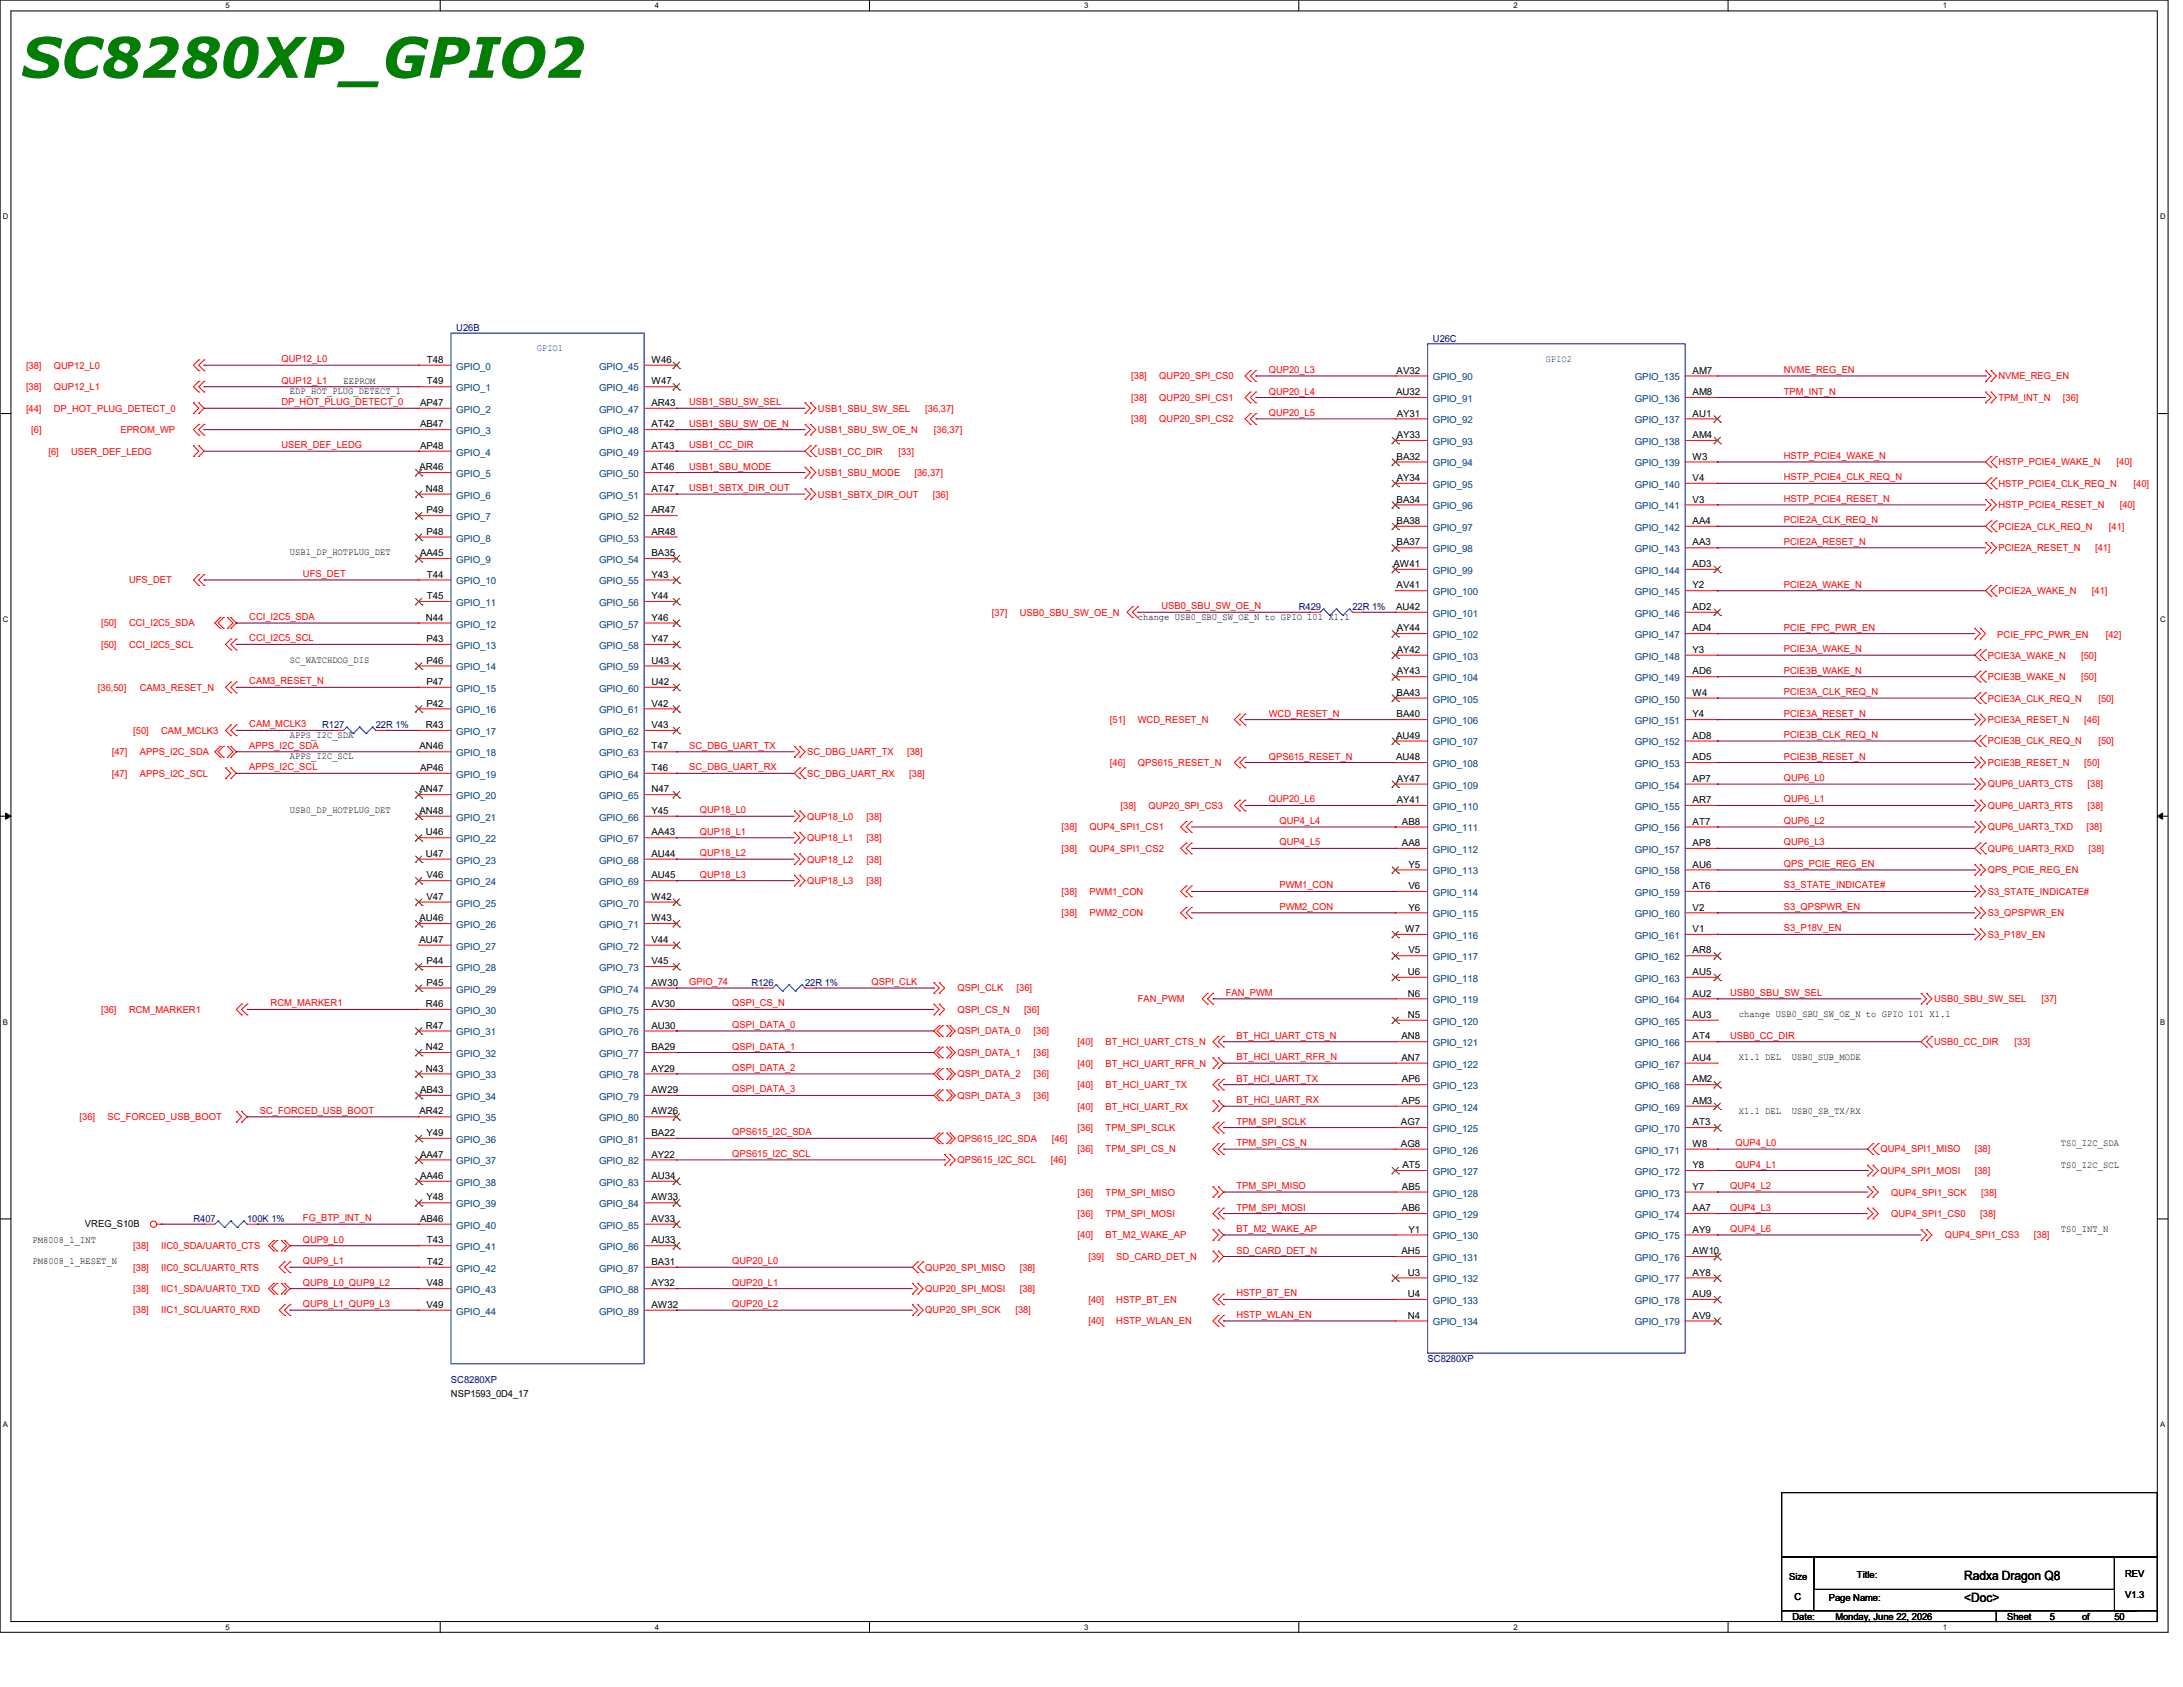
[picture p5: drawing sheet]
<svg xmlns="http://www.w3.org/2000/svg" width="558mm" height="431mm" viewBox="0 0 558 431" stroke-linecap="round" stroke-linejoin="round" font-family="sans-serif">
<defs><g id="words">
<text font-size="14.2" fill="#007f00" x="5.5" y="19.9">SC8280XP_GPIO2</text>
<g font-size="3.3">
<text x="502.1" y="403.8">Radxa Dragon Q8</text>
<text x="502.1" y="409.3">&lt;Doc&gt;</text>
</g>
<g font-size="2.5" fill="#00007f">
<text x="116.6" y="84.6">U26B</text>
<text x="366.3" y="87.3">U26C</text>
<text x="332" y="155.9">R429</text>
<text x="345.7" y="155.9">22R 1%</text>
<text x="82.3" y="186.1">R127</text>
<text x="96.1" y="186.1">22R 1%</text>
<text x="192.1" y="251.9">R126</text>
<text x="205.8" y="251.9">22R 1%</text>
<text x="49.4" y="312.3">R407</text>
<text x="63.2" y="312.3">100K 1%</text>
<text x="364.9" y="347.9">SC8280XP</text>
<text x="115.3" y="353.4">SC8280XP</text>
</g>
<g font-size="2.5" fill="#00f">
<text x="137.2" y="89.8">GPIO1</text>
<text x="395.1" y="92.5">GPIO2</text>
</g>
<g font-size="2.5" fill="#f00">
<text x="6.6" y="94.2">[38]</text>
<text x="13.8" y="94.2">QUP12_L0</text>
<text x="71.9" y="92.5">QUP12_L0</text>
<text x="324.3" y="95.3">QUP20_L3</text>
<text x="456" y="95.3">NVME_REG_EN</text>
<text x="6.6" y="99.7">[38]</text>
<text x="13.8" y="99.7">QUP12_L1</text>
<text x="71.9" y="98">QUP12_L1</text>
<text x="289.2" y="96.9">[38]</text>
<text x="296.3" y="96.9">QUP20_SPI_CS0</text>
<text x="324.3" y="100.8">QUP20_L4</text>
<text x="456" y="100.8">TPM_INT_N</text>
<text x="510.8" y="96.9">NVME_REG_EN</text>
<text x="6.6" y="105.2">[44]</text>
<text x="13.8" y="105.2">DP_HOT_PLUG_DETECT_0</text>
<text x="71.9" y="103.5">DP_HOT_PLUG_DETECT_0</text>
<text x="176.1" y="103.5">USB1_SBU_SW_SEL</text>
<text x="209.1" y="105.2">USB1_SBU_SW_SEL</text>
<text x="236.5" y="105.2">[36,37]</text>
<text x="289.2" y="102.4">[38]</text>
<text x="289.2" y="107.9">[38]</text>
<text x="296.3" y="102.4">QUP20_SPI_CS1</text>
<text x="296.3" y="107.9">QUP20_SPI_CS2</text>
<text x="324.3" y="106.3">QUP20_L5</text>
<text x="510.8" y="102.4">TPM_INT_N</text>
<text x="527.3" y="102.4">[36]</text>
<text x="8" y="110.7">[6]</text>
<text x="30.8" y="110.7">EPROM_WP</text>
<text x="176.1" y="109">USB1_SBU_SW_OE_N</text>
<text x="209.1" y="110.7">USB1_SBU_SW_OE_N</text>
<text x="238.7" y="110.7">[36,37]</text>
<text x="12.4" y="116.1">[6]</text>
<text x="18.2" y="116.1">USER_DEF_LEDG</text>
<text x="71.9" y="114.5">USER_DEF_LEDG</text>
<text x="176.1" y="120">USB1_SBU_MODE</text>
<text x="176.1" y="114.5">USB1_CC_DIR</text>
<text x="209.1" y="116.1">USB1_CC_DIR</text>
<text x="229.7" y="116.1">[33]</text>
<text x="456" y="117.3">HSTP_PCIE4_WAKE_N</text>
<text x="510.8" y="118.9">HSTP_PCIE4_WAKE_N</text>
<text x="541" y="118.9">[40]</text>
<text x="176.1" y="125.5">USB1_SBTX_DIR_OUT</text>
<text x="209.1" y="121.6">USB1_SBU_MODE</text>
<text x="233.8" y="121.6">[36,37]</text>
<text x="456" y="122.7">HSTP_PCIE4_CLK_REQ_N</text>
<text x="510.8" y="124.4">HSTP_PCIE4_CLK_REQ_N</text>
<text x="545.4" y="124.4">[40]</text>
<text x="209.1" y="127.1">USB1_SBTX_DIR_OUT</text>
<text x="238.4" y="127.1">[36]</text>
<text x="456" y="128.2">HSTP_PCIE4_RESET_N</text>
<text x="510.8" y="129.8">HSTP_PCIE4_RESET_N</text>
<text x="541.8" y="129.8">[40]</text>
<text x="456" y="133.7">PCIE2A_CLK_REQ_N</text>
<text x="510.8" y="135.3">PCIE2A_CLK_REQ_N</text>
<text x="539.1" y="135.3">[41]</text>
<text x="456" y="139.2">PCIE2A_RESET_N</text>
<text x="510.8" y="140.8">PCIE2A_RESET_N</text>
<text x="535.5" y="140.8">[41]</text>
<text x="33" y="149.1">UFS_DET</text>
<text x="77.4" y="147.4">UFS_DET</text>
<text x="296.9" y="155.7">USB0_SBU_SW_OE_N</text>
<text x="456" y="150.2">PCIE2A_WAKE_N</text>
<text x="510.8" y="151.8">PCIE2A_WAKE_N</text>
<text x="534.7" y="151.8">[41]</text>
<text x="25.8" y="160">[50]</text>
<text x="33" y="160">CCI_I2C5_SDA</text>
<text x="63.7" y="158.4">CCI_I2C5_SDA</text>
<text x="253.5" y="157.3">[37]</text>
<text x="260.6" y="157.3">USB0_SBU_SW_OE_N</text>
<text x="456" y="161.1">PCIE_FPC_PWR_EN</text>
<text x="25.8" y="165.5">[50]</text>
<text x="33" y="165.5">CCI_I2C5_SCL</text>
<text x="63.7" y="163.9">CCI_I2C5_SCL</text>
<text x="456" y="166.6">PCIE3A_WAKE_N</text>
<text x="510.5" y="163">PCIE_FPC_PWR_EN</text>
<text x="538.3" y="163">[42]</text>
<text x="456" y="172.1">PCIE3B_WAKE_N</text>
<text x="508.1" y="173.7">PCIE3B_WAKE_N</text>
<text x="508.1" y="168.3">PCIE3A_WAKE_N</text>
<text x="532" y="173.7">[50]</text>
<text x="532" y="168.3">[50]</text>
<text x="25" y="176.5">[36,50]</text>
<text x="35.7" y="176.5">CAM3_RESET_N</text>
<text x="63.7" y="174.8">CAM3_RESET_N</text>
<text x="456" y="177.6">PCIE3A_CLK_REQ_N</text>
<text x="508.1" y="179.2">PCIE3A_CLK_REQ_N</text>
<text x="536.4" y="179.2">[50]</text>
<text x="63.7" y="185.8">CAM_MCLK3</text>
<text x="283.7" y="184.7">[51]</text>
<text x="290.8" y="184.7">WCD_RESET_N</text>
<text x="324.3" y="183.1">WCD_RESET_N</text>
<text x="456" y="183.1">PCIE3A_RESET_N</text>
<text x="508.1" y="184.7">PCIE3A_RESET_N</text>
<text x="532.8" y="184.7">[46]</text>
<text x="34.1" y="187.5">[50]</text>
<text x="41.2" y="187.5">CAM_MCLK3</text>
<text x="63.7" y="191.3">APPS_I2C_SDA</text>
<text x="176.1" y="191.3">SC_DBG_UART_TX</text>
<text x="456" y="188.6">PCIE3B_CLK_REQ_N</text>
<text x="508.1" y="190.2">PCIE3B_CLK_REQ_N</text>
<text x="536.4" y="190.2">[50]</text>
<text x="28.6" y="193">[47]</text>
<text x="35.7" y="193">APPS_I2C_SDA</text>
<text x="63.7" y="196.8">APPS_I2C_SCL</text>
<text x="176.1" y="196.8">SC_DBG_UART_RX</text>
<text x="206.3" y="193">SC_DBG_UART_TX</text>
<text x="231.9" y="193">[38]</text>
<text x="283.7" y="195.7">[46]</text>
<text x="290.8" y="195.7">QPS615_RESET_N</text>
<text x="324.3" y="194.1">QPS615_RESET_N</text>
<text x="456" y="194.1">PCIE3B_RESET_N</text>
<text x="508.1" y="195.7">PCIE3B_RESET_N</text>
<text x="532.8" y="195.7">[50]</text>
<text x="28.6" y="198.4">[47]</text>
<text x="35.7" y="198.4">APPS_I2C_SCL</text>
<text x="206.3" y="198.4">SC_DBG_UART_RX</text>
<text x="232.4" y="198.4">[38]</text>
<text x="456" y="199.6">QUP6_L0</text>
<text x="508.1" y="201.2">QUP6_UART3_CTS</text>
<text x="533.6" y="201.2">[38]</text>
<text x="178.9" y="207.8">QUP18_L0</text>
<text x="206.3" y="209.4">QUP18_L0</text>
<text x="221.4" y="209.4">[38]</text>
<text x="286.4" y="206.7">[38]</text>
<text x="293.6" y="206.7">QUP20_SPI_CS3</text>
<text x="324.3" y="205">QUP20_L6</text>
<text x="456" y="205">QUP6_L1</text>
<text x="508.1" y="206.7">QUP6_UART3_RTS</text>
<text x="533.6" y="206.7">[38]</text>
<text x="178.9" y="213.3">QUP18_L1</text>
<text x="206.3" y="214.9">QUP18_L1</text>
<text x="221.4" y="214.9">[38]</text>
<text x="271.4" y="212.1">[38]</text>
<text x="278.5" y="212.1">QUP4_SPI1_CS1</text>
<text x="327" y="210.5">QUP4_L4</text>
<text x="327" y="216">QUP4_L5</text>
<text x="456" y="210.5">QUP6_L2</text>
<text x="456" y="216">QUP6_L3</text>
<text x="508.1" y="212.1">QUP6_UART3_TXD</text>
<text x="533.3" y="212.1">[38]</text>
<text x="178.9" y="218.7">QUP18_L2</text>
<text x="206.3" y="220.4">QUP18_L2</text>
<text x="221.4" y="220.4">[38]</text>
<text x="271.4" y="217.6">[38]</text>
<text x="278.5" y="217.6">QUP4_SPI1_CS2</text>
<text x="456" y="221.5">QPS_PCIE_REG_EN</text>
<text x="508.1" y="217.6">QUP6_UART3_RXD</text>
<text x="533.9" y="217.6">[38]</text>
<text x="178.9" y="224.2">QUP18_L3</text>
<text x="206.3" y="225.8">QUP18_L3</text>
<text x="221.4" y="225.8">[38]</text>
<text x="327" y="227">PWM1_CON</text>
<text x="456" y="227">S3_STATE_INDICATE#</text>
<text x="508.1" y="223.1">QPS_PCIE_REG_EN</text>
<text x="271.4" y="228.6">[38]</text>
<text x="278.5" y="228.6">PWM1_CON</text>
<text x="327" y="232.5">PWM2_CON</text>
<text x="456" y="232.5">S3_QPSPWR_EN</text>
<text x="508.1" y="228.6">S3_STATE_INDICATE#</text>
<text x="271.4" y="234.1">[38]</text>
<text x="278.5" y="234.1">PWM2_CON</text>
<text x="456" y="238">S3_P18V_EN</text>
<text x="508.1" y="234.1">S3_QPSPWR_EN</text>
<text x="508.1" y="239.6">S3_P18V_EN</text>
<text x="176.1" y="251.7">GPIO_74</text>
<text x="222.8" y="251.7">QSPI_CLK</text>
<text x="69.2" y="257.1">RCM_MARKER1</text>
<text x="187.2" y="257.1">QSPI_CS_N</text>
<text x="244.7" y="253.3">QSPI_CLK</text>
<text x="259.8" y="253.3">[36]</text>
<text x="290.8" y="256">FAN_PWM</text>
<text x="313.3" y="254.4">FAN_PWM</text>
<text x="442.3" y="254.4">USB0_SBU_SW_SEL</text>
<text x="494.4" y="256">USB0_SBU_SW_SEL</text>
<text x="521.8" y="256">[37]</text>
<text x="25.8" y="258.8">[36]</text>
<text x="33" y="258.8">RCM_MARKER1</text>
<text x="187.2" y="262.6">QSPI_DATA_0</text>
<text x="244.7" y="258.8">QSPI_CS_N</text>
<text x="261.7" y="258.8">[36]</text>
<text x="187.2" y="268.1">QSPI_DATA_1</text>
<text x="244.7" y="264.3">QSPI_DATA_0</text>
<text x="244.7" y="269.7">QSPI_DATA_1</text>
<text x="264.2" y="264.3">[36]</text>
<text x="264.2" y="269.7">[36]</text>
<text x="275.5" y="267">[40]</text>
<text x="282.6" y="267">BT_HCI_UART_CTS_N</text>
<text x="316.1" y="265.4">BT_HCI_UART_CTS_N</text>
<text x="442.3" y="265.4">USB0_CC_DIR</text>
<text x="494.4" y="267">USB0_CC_DIR</text>
<text x="514.9" y="267">[33]</text>
<text x="187.2" y="273.6">QSPI_DATA_2</text>
<text x="244.7" y="275.3">QSPI_DATA_2</text>
<text x="264.2" y="275.3">[36]</text>
<text x="275.5" y="272.5">[40]</text>
<text x="282.6" y="272.5">BT_HCI_UART_RFR_N</text>
<text x="316.1" y="270.8">BT_HCI_UART_RFR_N</text>
<text x="187.2" y="279.1">QSPI_DATA_3</text>
<text x="244.7" y="280.7">QSPI_DATA_3</text>
<text x="264.2" y="280.7">[36]</text>
<text x="275.5" y="278">[40]</text>
<text x="282.6" y="278">BT_HCI_UART_TX</text>
<text x="316.1" y="281.9">BT_HCI_UART_RX</text>
<text x="316.1" y="276.4">BT_HCI_UART_TX</text>
<text x="20.4" y="286.2">[36]</text>
<text x="27.5" y="286.2">SC_FORCED_USB_BOOT</text>
<text x="66.4" y="284.6">SC_FORCED_USB_BOOT</text>
<text x="275.5" y="283.5">[40]</text>
<text x="282.6" y="283.5">BT_HCI_UART_RX</text>
<text x="316.1" y="287.3">TPM_SPI_SCLK</text>
<text x="187.2" y="290.1">QPS615_I2C_SDA</text>
<text x="244.7" y="291.7">QPS615_I2C_SDA</text>
<text x="268.9" y="291.7">[46]</text>
<text x="275.5" y="289">[36]</text>
<text x="282.6" y="289">TPM_SPI_SCLK</text>
<text x="316.1" y="292.8">TPM_SPI_CS_N</text>
<text x="443.6" y="292.8">QUP4_L0</text>
<text x="187.2" y="295.6">QPS615_I2C_SCL</text>
<text x="244.7" y="297.2">QPS615_I2C_SCL</text>
<text x="268.6" y="297.2">[46]</text>
<text x="275.5" y="294.4">[36]</text>
<text x="282.6" y="294.4">TPM_SPI_CS_N</text>
<text x="443.6" y="298.3">QUP4_L1</text>
<text x="480.7" y="299.9">QUP4_SPI1_MOSI</text>
<text x="480.7" y="294.4">QUP4_SPI1_MISO</text>
<text x="504.8" y="299.9">[38]</text>
<text x="504.8" y="294.4">[38]</text>
<text x="275.5" y="305.4">[36]</text>
<text x="282.6" y="305.4">TPM_SPI_MISO</text>
<text x="316.1" y="303.8">TPM_SPI_MISO</text>
<text x="442.3" y="303.8">QUP4_L2</text>
<text x="483.4" y="305.4">QUP4_SPI1_SCK</text>
<text x="506.4" y="305.4">[38]</text>
<text x="77.4" y="312">FG_BTP_INT_N</text>
<text x="275.5" y="310.9">[36]</text>
<text x="282.6" y="310.9">TPM_SPI_MOSI</text>
<text x="316.1" y="309.3">TPM_SPI_MOSI</text>
<text x="442.3" y="309.3">QUP4_L3</text>
<text x="483.4" y="310.9">QUP4_SPI1_CS0</text>
<text x="506.2" y="310.9">[38]</text>
<text x="77.4" y="317.5">QUP9_L0</text>
<text x="275.5" y="316.4">[40]</text>
<text x="282.6" y="316.4">BT_M2_WAKE_AP</text>
<text x="316.1" y="314.7">BT_M2_WAKE_AP</text>
<text x="442.3" y="314.7">QUP4_L6</text>
<text x="497.1" y="316.4">QUP4_SPI1_CS3</text>
<text x="519.9" y="316.4">[38]</text>
<text x="34.1" y="319.2">[38]</text>
<text x="41.2" y="319.2">IIC0_SDA/UART0_CTS</text>
<text x="77.4" y="323">QUP9_L1</text>
<text x="187.2" y="323">QUP20_L0</text>
<text x="278.2" y="321.9">[39]</text>
<text x="285.3" y="321.9">SD_CARD_DET_N</text>
<text x="316.1" y="320.3">SD_CARD_DET_N</text>
<text x="34.1" y="324.6">[38]</text>
<text x="41.2" y="324.6">IIC0_SCL/UART0_RTS</text>
<text x="77.4" y="328.5">QUP8_L0_QUP9_L2</text>
<text x="187.2" y="328.5">QUP20_L1</text>
<text x="236.5" y="324.6">QUP20_SPI_MISO</text>
<text x="260.6" y="324.6">[38]</text>
<text x="34.1" y="335.6">[38]</text>
<text x="34.1" y="330.1">[38]</text>
<text x="41.2" y="330.1">IIC1_SDA/UART0_TXD</text>
<text x="41.2" y="335.6">IIC1_SCL/UART0_RXD</text>
<text x="77.4" y="334">QUP8_L1_QUP9_L3</text>
<text x="187.2" y="334">QUP20_L2</text>
<text x="236.5" y="330.1">QUP20_SPI_MOSI</text>
<text x="236.5" y="335.6">QUP20_SPI_SCK</text>
<text x="259.5" y="335.6">[38]</text>
<text x="260.6" y="330.1">[38]</text>
<text x="278.2" y="332.9">[40]</text>
<text x="285.3" y="332.9">HSTP_BT_EN</text>
<text x="316.1" y="331.2">HSTP_BT_EN</text>
<text x="278.2" y="338.3">[40]</text>
<text x="285.3" y="338.3">HSTP_WLAN_EN</text>
<text x="316.1" y="336.7">HSTP_WLAN_EN</text>
</g>
<g font-size="2.5">
<text x="109.1" y="92.7">T48</text>
<text x="166.5" y="92.7">W46</text>
<text x="357" y="95.5">AV32</text>
<text x="432.6" y="95.5">AM7</text>
<text x="74.1" y="100.8">EDP_HOT_PLUG_DETECT_1</text>
<text x="87.8" y="98">EEPROM</text>
<text x="109.1" y="98.2">T49</text>
<text x="166.5" y="98.2">W47</text>
<text x="356.9" y="101">AU32</text>
<text x="432.6" y="101">AM8</text>
<text x="107.4" y="103.7">AP47</text>
<text x="166.5" y="103.7">AR43</text>
<text x="357" y="106.4">AY31</text>
<text x="432.6" y="106.4">AU1</text>
<text x="107.4" y="109.2">AB47</text>
<text x="166.5" y="109.2">AT42</text>
<text x="357" y="111.9">AY33</text>
<text x="432.6" y="111.9">AM4</text>
<text x="107.4" y="114.7">AP48</text>
<text x="166.5" y="114.7">AT43</text>
<text x="357" y="117.4">BA32</text>
<text x="432.6" y="117.4">W3</text>
<text x="107.2" y="120.1">AR46</text>
<text x="108.9" y="125.6">N48</text>
<text x="166.5" y="120.1">AT46</text>
<text x="166.5" y="125.6">AT47</text>
<text x="357" y="122.9">AY34</text>
<text x="432.6" y="122.9">V4</text>
<text x="109" y="131.1">P49</text>
<text x="166.5" y="131.1">AR47</text>
<text x="357" y="128.4">BA34</text>
<text x="432.6" y="128.4">V3</text>
<text x="109" y="136.6">P48</text>
<text x="166.5" y="136.6">AR48</text>
<text x="357" y="133.9">BA38</text>
<text x="432.6" y="133.9">AA4</text>
<text x="74.1" y="141.9">USB1_DP_HOTPLUG_DET</text>
<text x="107.4" y="142.1">AA45</text>
<text x="166.5" y="142.1">BA35</text>
<text x="357" y="139.4">BA37</text>
<text x="432.6" y="139.4">AA3</text>
<text x="109.1" y="147.6">T44</text>
<text x="166.5" y="147.6">Y43</text>
<text x="356.2" y="144.9">AW41</text>
<text x="432.6" y="144.9">AD3</text>
<text x="109.1" y="153.1">T45</text>
<text x="166.5" y="153.1">Y44</text>
<text x="356.9" y="155.8">AU42</text>
<text x="357" y="150.3">AV41</text>
<text x="432.6" y="150.3">Y2</text>
<text x="432.6" y="155.8">AD2</text>
<text x="108.9" y="158.6">N44</text>
<text x="166.5" y="158.6">Y46</text>
<text x="290.8" y="158.4">change USB0_SBU_SW_OE_N to GPIO 101 X1.1</text>
<text x="357" y="161.3">AY44</text>
<text x="432.6" y="161.3">AD4</text>
<text x="109" y="164">P43</text>
<text x="166.5" y="164">Y47</text>
<text x="357" y="166.8">AY42</text>
<text x="432.6" y="166.8">Y3</text>
<text x="74.1" y="169.3">SC_WATCHDOG_DIS</text>
<text x="109" y="169.5">P46</text>
<text x="166.5" y="169.5">U43</text>
<text x="357" y="172.3">AY43</text>
<text x="432.6" y="172.3">AD6</text>
<text x="109" y="175">P47</text>
<text x="166.5" y="175">U42</text>
<text x="357" y="177.8">BA43</text>
<text x="432.6" y="177.8">W4</text>
<text x="109" y="180.5">P42</text>
<text x="166.5" y="180.5">V42</text>
<text x="357" y="183.3">BA40</text>
<text x="432.6" y="183.3">Y4</text>
<text x="74.1" y="188.6">APPS_I2C_SDA</text>
<text x="107.2" y="191.5">AN46</text>
<text x="108.9" y="186">R43</text>
<text x="166.5" y="186">V43</text>
<text x="166.5" y="191.5">T47</text>
<text x="356.9" y="188.7">AU49</text>
<text x="432.6" y="188.7">AD8</text>
<text x="74.1" y="194">APPS_I2C_SCL</text>
<text x="107.4" y="197">AP46</text>
<text x="166.5" y="197">T46</text>
<text x="356.9" y="194.2">AU48</text>
<text x="432.6" y="194.2">AD5</text>
<text x="107.2" y="202.4">AN47</text>
<text x="166.5" y="202.4">N47</text>
<text x="357" y="199.7">AY47</text>
<text x="432.6" y="199.7">AP7</text>
<text x="74.1" y="207.7">USB0_DP_HOTPLUG_DET</text>
<text x="107.2" y="207.9">AN48</text>
<text x="166.5" y="207.9">Y45</text>
<text x="357" y="205.2">AY41</text>
<text x="432.6" y="205.2">AR7</text>
<text x="108.9" y="213.4">U46</text>
<text x="166.5" y="213.4">AA43</text>
<text x="358.4" y="210.7">AB8</text>
<text x="432.6" y="210.7">AT7</text>
<text x="108.9" y="218.9">U47</text>
<text x="166.5" y="218.9">AU44</text>
<text x="358.4" y="216.2">AA8</text>
<text x="360" y="221.7">Y5</text>
<text x="432.6" y="216.2">AP8</text>
<text x="432.6" y="221.7">AU6</text>
<text x="109" y="224.4">V46</text>
<text x="166.5" y="224.4">AU45</text>
<text x="360" y="227.2">V6</text>
<text x="432.6" y="227.2">AT6</text>
<text x="109" y="229.9">V47</text>
<text x="166.5" y="229.9">W42</text>
<text x="360" y="232.6">Y6</text>
<text x="432.6" y="232.6">V2</text>
<text x="107.2" y="235.4">AU46</text>
<text x="166.5" y="235.4">W43</text>
<text x="359.2" y="238.1">W7</text>
<text x="432.6" y="238.1">V1</text>
<text x="107.2" y="240.9">AU47</text>
<text x="166.5" y="240.9">V44</text>
<text x="360" y="243.6">V5</text>
<text x="432.6" y="243.6">AR8</text>
<text x="109" y="246.3">P44</text>
<text x="109" y="251.8">P45</text>
<text x="166.5" y="246.3">V45</text>
<text x="166.5" y="251.8">AW30</text>
<text x="359.9" y="249.1">U6</text>
<text x="432.6" y="249.1">AU5</text>
<text x="108.9" y="257.3">R46</text>
<text x="166.5" y="257.3">AV30</text>
<text x="359.9" y="254.6">N6</text>
<text x="432.6" y="254.6">AU2</text>
<text x="108.9" y="262.8">R47</text>
<text x="166.5" y="262.8">AU30</text>
<text x="359.9" y="260.1">N5</text>
<text x="432.6" y="260.1">AU3</text>
<text x="444.5" y="259.8">change USB0_SBU_SW_OE_N to GPIO 101 X1.1</text>
<text x="108.9" y="268.3">N42</text>
<text x="166.5" y="268.3">BA29</text>
<text x="358.2" y="265.6">AN8</text>
<text x="432.6" y="265.6">AT4</text>
<text x="108.9" y="273.8">N43</text>
<text x="166.5" y="273.8">AY29</text>
<text x="358.2" y="271">AN7</text>
<text x="432.6" y="271">AU4</text>
<text x="444.5" y="270.8">X1.1 DEL</text>
<text x="458" y="270.8">USB0_SUB_MODE</text>
<text x="107.4" y="279.3">AB43</text>
<text x="166.5" y="279.3">AW29</text>
<text x="358.4" y="276.5">AP6</text>
<text x="432.6" y="276.5">AM2</text>
<text x="107.2" y="284.7">AR42</text>
<text x="166.5" y="284.7">AW26</text>
<text x="358.1" y="287.5">AG7</text>
<text x="358.4" y="282">AP5</text>
<text x="432.6" y="282">AM3</text>
<text x="432.6" y="287.5">AT3</text>
<text x="444.5" y="284.6">X1.1 DEL</text>
<text x="458" y="284.6">USB0_SB_TX/RX</text>
<text x="109.1" y="290.2">Y49</text>
<text x="166.5" y="290.2">BA22</text>
<text x="358.1" y="293">AG8</text>
<text x="432.6" y="293">W8</text>
<text x="526.8" y="292.8">TS0_I2C_SDA</text>
<text x="107.4" y="295.7">AA47</text>
<text x="166.5" y="295.7">AY22</text>
<text x="358.5" y="298.4">AT5</text>
<text x="432.6" y="298.4">Y8</text>
<text x="526.8" y="298.3">TS0_I2C_SCL</text>
<text x="107.4" y="301.2">AA46</text>
<text x="166.5" y="301.2">AU34</text>
<text x="358.4" y="304">AB5</text>
<text x="432.6" y="304">Y7</text>
<text x="109.1" y="306.7">Y48</text>
<text x="166.5" y="306.7">AW33</text>
<text x="358.4" y="309.5">AB6</text>
<text x="432.6" y="309.5">AA7</text>
<text x="8.3" y="317.5">PM8008_1_INT</text>
<text x="21.7" y="313.4">VREG_S10B</text>
<text x="107.4" y="312.2">AB46</text>
<text x="109.1" y="317.7">T43</text>
<text x="166.5" y="312.2">AV33</text>
<text x="166.5" y="317.7">AU33</text>
<text x="360" y="314.9">Y1</text>
<text x="432.6" y="314.9">AY9</text>
<text x="526.8" y="314.7">TS0_INT_N</text>
<text x="8.3" y="323">PM8008_1_RESET_N</text>
<text x="109.1" y="323.2">T42</text>
<text x="166.5" y="323.2">BA31</text>
<text x="358.2" y="320.4">AH5</text>
<text x="432.6" y="320.4">AW10</text>
<text x="109" y="328.6">V48</text>
<text x="166.5" y="328.6">AY32</text>
<text x="359.9" y="325.9">U3</text>
<text x="432.6" y="325.9">AY8</text>
<text x="109" y="334.1">V49</text>
<text x="166.5" y="334.1">AW32</text>
<text x="359.9" y="331.4">U4</text>
<text x="432.6" y="331.4">AU9</text>
<text x="359.9" y="336.9">N4</text>
<text x="432.6" y="336.9">AV9</text>
<text x="115.3" y="357">NSP1593_0D4_17</text>
<text x="457.3" y="403.6">Size</text>
<text x="474.6" y="403.1">Title:</text>
<text x="543.2" y="402.8">REV</text>
<text x="458.2" y="413.8">Date:</text>
<text x="458.7" y="408.9">C</text>
<text x="467.5" y="409.1">Page Name:</text>
<text x="469.1" y="413.8">Monday, June 22, 2026</text>
<text x="513" y="413.8">Sheet</text>
<text x="524" y="413.8">5</text>
<text x="532.2" y="413.8">of</text>
<text x="540.5" y="413.8">50</text>
<text x="543.2" y="408.3">V1.3</text>
</g>
<g font-size="2.5" fill="#003f7f">
<text x="116.6" y="94.4">GPIO_0</text>
<text x="153.1" y="94.4">GPIO_45</text>
<text x="116.6" y="99.9">GPIO_1</text>
<text x="153.1" y="99.9">GPIO_46</text>
<text x="366.3" y="97.2">GPIO_90</text>
<text x="417.9" y="97.2">GPIO_135</text>
<text x="116.6" y="105.5">GPIO_2</text>
<text x="153.1" y="105.5">GPIO_47</text>
<text x="366.3" y="102.7">GPIO_91</text>
<text x="417.9" y="102.7">GPIO_136</text>
<text x="116.6" y="110.9">GPIO_3</text>
<text x="153.1" y="110.9">GPIO_48</text>
<text x="366.3" y="108.2">GPIO_92</text>
<text x="366.3" y="113.7">GPIO_93</text>
<text x="417.9" y="108.2">GPIO_137</text>
<text x="417.9" y="113.7">GPIO_138</text>
<text x="116.6" y="116.4">GPIO_4</text>
<text x="153.1" y="116.4">GPIO_49</text>
<text x="366.3" y="119.2">GPIO_94</text>
<text x="417.9" y="119.2">GPIO_139</text>
<text x="116.6" y="121.9">GPIO_5</text>
<text x="153.1" y="121.9">GPIO_50</text>
<text x="366.3" y="124.6">GPIO_95</text>
<text x="417.9" y="124.6">GPIO_140</text>
<text x="116.6" y="127.4">GPIO_6</text>
<text x="153.1" y="127.4">GPIO_51</text>
<text x="366.3" y="130.1">GPIO_96</text>
<text x="417.9" y="130.1">GPIO_141</text>
<text x="116.6" y="132.9">GPIO_7</text>
<text x="153.1" y="132.9">GPIO_52</text>
<text x="366.3" y="135.6">GPIO_97</text>
<text x="417.9" y="135.6">GPIO_142</text>
<text x="116.6" y="138.3">GPIO_8</text>
<text x="116.6" y="143.8">GPIO_9</text>
<text x="153.1" y="138.3">GPIO_53</text>
<text x="153.1" y="143.8">GPIO_54</text>
<text x="366.3" y="141.1">GPIO_98</text>
<text x="417.9" y="141.1">GPIO_143</text>
<text x="116.6" y="149.3">GPIO_10</text>
<text x="153.1" y="149.3">GPIO_55</text>
<text x="366.3" y="146.6">GPIO_99</text>
<text x="417.9" y="146.6">GPIO_144</text>
<text x="116.6" y="154.8">GPIO_11</text>
<text x="153.1" y="154.8">GPIO_56</text>
<text x="366.3" y="152.1">GPIO_100</text>
<text x="417.9" y="152.1">GPIO_145</text>
<text x="116.6" y="160.3">GPIO_12</text>
<text x="153.1" y="160.3">GPIO_57</text>
<text x="366.3" y="157.6">GPIO_101</text>
<text x="417.9" y="157.6">GPIO_146</text>
<text x="116.6" y="165.8">GPIO_13</text>
<text x="153.1" y="165.8">GPIO_58</text>
<text x="366.3" y="163">GPIO_102</text>
<text x="417.9" y="163">GPIO_147</text>
<text x="116.6" y="171.3">GPIO_14</text>
<text x="153.1" y="171.3">GPIO_59</text>
<text x="366.3" y="168.5">GPIO_103</text>
<text x="417.9" y="168.5">GPIO_148</text>
<text x="116.6" y="176.7">GPIO_15</text>
<text x="153.1" y="176.7">GPIO_60</text>
<text x="366.3" y="174">GPIO_104</text>
<text x="366.3" y="179.5">GPIO_105</text>
<text x="417.9" y="174">GPIO_149</text>
<text x="417.9" y="179.5">GPIO_150</text>
<text x="116.6" y="182.2">GPIO_16</text>
<text x="153.1" y="182.2">GPIO_61</text>
<text x="366.3" y="185">GPIO_106</text>
<text x="417.9" y="185">GPIO_151</text>
<text x="116.6" y="187.7">GPIO_17</text>
<text x="153.1" y="187.7">GPIO_62</text>
<text x="366.3" y="190.5">GPIO_107</text>
<text x="417.9" y="190.5">GPIO_152</text>
<text x="116.6" y="193.2">GPIO_18</text>
<text x="153.1" y="193.2">GPIO_63</text>
<text x="366.3" y="196">GPIO_108</text>
<text x="417.9" y="196">GPIO_153</text>
<text x="116.6" y="198.7">GPIO_19</text>
<text x="153.1" y="198.7">GPIO_64</text>
<text x="366.3" y="201.5">GPIO_109</text>
<text x="417.9" y="201.5">GPIO_154</text>
<text x="116.6" y="204.2">GPIO_20</text>
<text x="116.6" y="209.7">GPIO_21</text>
<text x="153.1" y="204.2">GPIO_65</text>
<text x="153.1" y="209.7">GPIO_66</text>
<text x="366.3" y="206.9">GPIO_110</text>
<text x="417.9" y="206.9">GPIO_155</text>
<text x="116.6" y="215.2">GPIO_22</text>
<text x="153.1" y="215.2">GPIO_67</text>
<text x="366.3" y="212.4">GPIO_111</text>
<text x="417.9" y="212.4">GPIO_156</text>
<text x="116.6" y="220.6">GPIO_23</text>
<text x="153.1" y="220.6">GPIO_68</text>
<text x="366.3" y="217.9">GPIO_112</text>
<text x="417.9" y="217.9">GPIO_157</text>
<text x="116.6" y="226.1">GPIO_24</text>
<text x="153.1" y="226.1">GPIO_69</text>
<text x="366.3" y="223.4">GPIO_113</text>
<text x="417.9" y="223.4">GPIO_158</text>
<text x="116.6" y="231.6">GPIO_25</text>
<text x="153.1" y="231.6">GPIO_70</text>
<text x="366.3" y="228.9">GPIO_114</text>
<text x="417.9" y="228.9">GPIO_159</text>
<text x="116.6" y="237.1">GPIO_26</text>
<text x="153.1" y="237.1">GPIO_71</text>
<text x="366.3" y="234.4">GPIO_115</text>
<text x="366.3" y="239.9">GPIO_116</text>
<text x="417.9" y="234.4">GPIO_160</text>
<text x="417.9" y="239.9">GPIO_161</text>
<text x="116.6" y="242.6">GPIO_27</text>
<text x="153.1" y="242.6">GPIO_72</text>
<text x="366.3" y="245.3">GPIO_117</text>
<text x="417.9" y="245.3">GPIO_162</text>
<text x="116.6" y="248.1">GPIO_28</text>
<text x="153.1" y="248.1">GPIO_73</text>
<text x="366.3" y="250.8">GPIO_118</text>
<text x="417.9" y="250.8">GPIO_163</text>
<text x="116.6" y="253.6">GPIO_29</text>
<text x="153.1" y="253.6">GPIO_74</text>
<text x="366.3" y="256.3">GPIO_119</text>
<text x="417.9" y="256.3">GPIO_164</text>
<text x="116.6" y="259">GPIO_30</text>
<text x="153.1" y="259">GPIO_75</text>
<text x="366.3" y="261.8">GPIO_120</text>
<text x="417.9" y="261.8">GPIO_165</text>
<text x="116.6" y="264.5">GPIO_31</text>
<text x="153.1" y="264.5">GPIO_76</text>
<text x="366.3" y="267.3">GPIO_121</text>
<text x="417.9" y="267.3">GPIO_166</text>
<text x="116.6" y="270">GPIO_32</text>
<text x="116.6" y="275.5">GPIO_33</text>
<text x="153.1" y="270">GPIO_77</text>
<text x="153.1" y="275.5">GPIO_78</text>
<text x="366.3" y="272.8">GPIO_122</text>
<text x="417.9" y="272.8">GPIO_167</text>
<text x="116.6" y="281">GPIO_34</text>
<text x="153.1" y="281">GPIO_79</text>
<text x="366.3" y="278.3">GPIO_123</text>
<text x="417.9" y="278.3">GPIO_168</text>
<text x="116.6" y="286.5">GPIO_35</text>
<text x="153.1" y="286.5">GPIO_80</text>
<text x="366.3" y="283.8">GPIO_124</text>
<text x="417.9" y="283.8">GPIO_169</text>
<text x="116.6" y="292">GPIO_36</text>
<text x="153.1" y="292">GPIO_81</text>
<text x="366.3" y="289.2">GPIO_125</text>
<text x="417.9" y="289.2">GPIO_170</text>
<text x="116.6" y="297.5">GPIO_37</text>
<text x="153.1" y="297.5">GPIO_82</text>
<text x="366.3" y="294.7">GPIO_126</text>
<text x="417.9" y="294.7">GPIO_171</text>
<text x="116.6" y="302.9">GPIO_38</text>
<text x="153.1" y="302.9">GPIO_83</text>
<text x="366.3" y="300.2">GPIO_127</text>
<text x="366.3" y="305.7">GPIO_128</text>
<text x="417.9" y="300.2">GPIO_172</text>
<text x="417.9" y="305.7">GPIO_173</text>
<text x="116.6" y="308.4">GPIO_39</text>
<text x="153.1" y="308.4">GPIO_84</text>
<text x="366.3" y="311.2">GPIO_129</text>
<text x="417.9" y="311.2">GPIO_174</text>
<text x="116.6" y="313.9">GPIO_40</text>
<text x="153.1" y="313.9">GPIO_85</text>
<text x="366.3" y="316.7">GPIO_130</text>
<text x="417.9" y="316.7">GPIO_175</text>
<text x="116.6" y="319.4">GPIO_41</text>
<text x="153.1" y="319.4">GPIO_86</text>
<text x="366.3" y="322.2">GPIO_131</text>
<text x="417.9" y="322.2">GPIO_176</text>
<text x="116.6" y="324.9">GPIO_42</text>
<text x="153.1" y="324.9">GPIO_87</text>
<text x="366.3" y="327.6">GPIO_132</text>
<text x="417.9" y="327.6">GPIO_177</text>
<text x="116.6" y="330.4">GPIO_43</text>
<text x="116.6" y="335.9">GPIO_44</text>
<text x="153.1" y="330.4">GPIO_88</text>
<text x="153.1" y="335.9">GPIO_89</text>
<text x="366.3" y="333.1">GPIO_133</text>
<text x="417.9" y="333.1">GPIO_178</text>
<text x="366.3" y="338.6">GPIO_134</text>
<text x="417.9" y="338.6">GPIO_179</text>
</g>
<g font-size="2">
<text x="57.7" y="2.1">5</text>
<text x="167.4" y="2.1">4</text>
<text x="277.1" y="2.1">3</text>
<text x="386.8" y="2.1">2</text>
<text x="496.6" y="2.1">1</text>
<text x=".8" y="56">D</text>
<text x="552.2" y="56">D</text>
<text x=".8" y="158.9">C</text>
<text x="552.2" y="158.9">C</text>
<text x=".8" y="261.7">B</text>
<text x="552.2" y="261.7">B</text>
<text x=".8" y="364.6">A</text>
<text x="552.2" y="364.6">A</text>
<text x="57.7" y="416.3">5</text>
<text x="167.4" y="416.3">4</text>
<text x="277.1" y="416.3">3</text>
<text x="386.8" y="416.3">2</text>
<text x="496.6" y="416.3">1</text>
</g>
</g></defs>
<g fill="none" stroke="#000" stroke-width=".26">
<path d="M0 0h554.2v417h-554.2zM2.8 2.8h548.6v411.5h-548.6zM112.5 0v2.8M222.3 0v2.8M332 0v2.8M441.7 0v2.8M0 105.7h2.8M551.4 105.7h2.8M0 208.5h2.8M1.4 207.7l1.4 .8-1.4 .8zM551.4 208.5l1.4-.8v1.6zM551.4 208.5h2.8"/>
<path d="M0 311.4h2.8M551.4 311.4h2.8M455.4 381.3h96v16.5h-96zM455.4 397.8h8.2v13.7h-8.2zM463.6 397.8h76.9v8.3h-76.9zM540.5 397.8h10.9v13.7h-10.9zM112.5 414.3v2.7M222.3 414.3v2.7M332 414.3v2.7M441.7 414.3v2.7M455.4 411.5h54.9v2.8h-54.9zM463.6 411.5h82.3"/>
<path d="M510.3 411.5h41.1v2.8h-41.1zM545.9 411.5h.1"/>
</g>
<path d="M1.4 207.7l1.4 .8-1.4 .8zM551.4 208.5l1.4-.8v1.6z" fill="#000"/>
<g fill="none" stroke="#f00" stroke-width=".26">
<path d="M50.8 91.9h.1M50.8 94.7h.1M50.8 97.5h.1M50.8 91.9l-1.4 1.4 1.4 1.4M50.8 97.5l-1.4 1.3 1.4 1.4M52.2 91.9h.1M52.2 94.7h.1M52.2 97.5h.1M52.2 91.9l-1.4 1.4 1.4 1.4M52.2 97.5l-1.4 1.3 1.4 1.4M107 93.3h.1M107 98.8h.1"/>
<path d="M107 93.3h8.3M107 98.8h8.3M164.6 93.3h8.3M164.6 98.8h8.3M172.9 93.3h.1M172.9 98.8h.1M319.6 94.7h.1M319.6 97.5h.1M319.6 94.7l-1.3 1.4 1.3 1.4M321 94.7h.1M321 97.5h.1M321 94.7l-1.4 1.4 1.4 1.4"/>
<path d="M356.7 96.1h.1M356.7 96.1h8.2M430.7 96.1h8.3M439 96.1h.1M507.5 94.7h.1M507.5 97.5h.1M507.5 94.7l1.4 1.4-1.4 1.4M508.9 94.7h.1M508.9 97.5h.1M508.9 94.7l1.4 1.4-1.4 1.4M49.4 102.9h.1M49.4 105.7h.1"/>
<path d="M49.4 116.6h.1M49.4 113.9h.1M49.4 102.9l1.4 1.4-1.4 1.4M49.4 113.9l1.4 1.4-1.4 1.3M50.8 105.7h.1M50.8 102.9h.1M50.8 100.2h.1M50.8 113.9h.1M50.8 116.6h.1M50.8 108.4h.1M50.8 111.2h.1M50.8 102.9l1.4 1.4-1.4 1.4"/>
<path d="M50.8 113.9l1.4 1.4-1.4 1.3M50.8 108.4l-1.4 1.4 1.4 1.4M52.2 100.2h.1M52.2 108.4h.1M52.2 111.2h.1M52.2 108.4l-1.4 1.4 1.4 1.4M107 104.3h.1M107 109.8h.1M107 115.3h.1M107 104.3h8.3M107 109.8h8.3M107 115.3h8.3"/>
<path d="M164.6 104.3h8.3M164.6 109.8h8.3M164.6 115.3h8.3M172.9 104.3h.1M172.9 109.8h.1M172.9 115.3h.1M205.8 102.9h.1M205.8 105.7h.1M205.8 108.4h.1M205.8 111.2h.1M205.8 119.4h.1M205.8 102.9l1.4 1.4-1.4 1.4"/>
<path d="M205.8 108.4l1.4 1.4-1.4 1.4M205.8 119.4l1.4 1.3-1.4 1.4M207.2 102.9h.1M207.2 105.7h.1M207.2 108.4h.1M207.2 111.2h.1M207.2 119.4h.1M207.2 113.9h.1M207.2 116.6h.1M207.2 102.9l1.3 1.4-1.3 1.4M207.2 108.4l1.3 1.4-1.3 1.4M207.2 119.4l1.3 1.3-1.3 1.4"/>
<path d="M207.2 113.9l-1.4 1.4 1.4 1.3M208.5 116.6h.1M208.5 113.9h.1M208.5 113.9l-1.3 1.4 1.3 1.3M319.6 100.2h.1M319.6 102.9h.1M319.6 105.7h.1M319.6 108.4h.1M319.6 100.2l-1.3 1.4 1.3 1.3M319.6 105.7l-1.3 1.3 1.3 1.4M321 100.2h.1M321 102.9h.1"/>
<path d="M321 105.7h.1M321 108.4h.1M321 100.2l-1.4 1.4 1.4 1.3M321 105.7l-1.4 1.3 1.4 1.4M356.7 101.6h.1M356.7 107h.1M356.7 112.5h.1M356.7 118h.1M356.7 101.6h8.2M356.7 107h8.2M356.7 112.5h8.2M356.7 118h8.2"/>
<path d="M430.7 101.6h8.3M430.7 107h8.3M430.7 112.5h8.3M430.7 118h8.3M439 101.6h.1M439 107h.1M439 112.5h.1M439 118h.1M507.5 100.2h.1M507.5 102.9h.1M507.5 100.2l1.4 1.4-1.4 1.3M508.9 100.2h.1"/>
<path d="M508.9 102.9h.1M508.9 116.6h.1M508.9 119.4h.1M508.9 100.2l1.4 1.4-1.4 1.3M508.9 116.6l-1.4 1.4 1.4 1.4M510.3 119.4h.1M510.3 116.6h.1M510.3 116.6l-1.4 1.4 1.4 1.4M107 120.7h.1M107 126.2h.1M107 131.7h.1M107 137.2h.1"/>
<path d="M107 120.7h8.3M107 126.2h8.3M107 131.7h8.3M107 137.2h8.3M164.6 120.7h8.3M164.6 126.2h8.3M164.6 131.7h8.3M164.6 137.2h8.3M172.9 120.7h.1M172.9 126.2h.1M172.9 131.7h.1M172.9 137.2h.1"/>
<path d="M205.8 124.9h.1M205.8 127.6h.1M205.8 122.1h.1M205.8 124.9l1.4 1.3-1.4 1.4M207.2 124.9h.1M207.2 127.6h.1M207.2 122.1h.1M207.2 124.9l1.3 1.3-1.3 1.4M356.7 123.5h.1M356.7 129h.1M356.7 134.4h.1M356.7 140h.1"/>
<path d="M356.7 123.5h8.2M356.7 129h8.2M356.7 134.4h8.2M356.7 140h8.2M430.7 123.5h8.3M430.7 129h8.3M430.7 134.4h8.3M430.7 140h8.3M439 123.5h.1M439 129h.1M439 134.4h.1M439 140h.1"/>
<path d="M507.5 138.6h.1M507.5 127.6h.1M507.5 130.3h.1M507.5 138.6l1.4 1.4-1.4 1.3M507.5 127.6l1.4 1.4-1.4 1.3M508.9 133.1h.1M508.9 135.8h.1M508.9 138.6h.1M508.9 122.1h.1M508.9 124.9h.1M508.9 127.6h.1M508.9 130.3h.1"/>
<path d="M508.9 133.1l-1.4 1.3 1.4 1.4M508.9 138.6l1.4 1.4-1.4 1.3M508.9 122.1l-1.4 1.4 1.4 1.4M508.9 127.6l1.4 1.4-1.4 1.3M510.3 135.8h.1M510.3 133.1h.1M510.3 124.9h.1M510.3 122.1h.1M510.3 133.1l-1.4 1.3 1.4 1.4M510.3 122.1l-1.4 1.4 1.4 1.4M50.8 146.8h.1M50.8 149.6h.1"/>
<path d="M50.8 146.8l-1.4 1.4 1.4 1.4M52.2 146.8h.1M52.2 149.6h.1M52.2 146.8l-1.4 1.4 1.4 1.4M56.3 157.8h.1M56.3 157.8l-1.4 1.4 1.4 1.3M57.1 157.8h.1M57.1 157.8l-1.3 1.4 1.3 1.3M58.2 157.8h.1M58.2 157.8l1.4 1.4-1.4 1.3M59 157.8h.1M59 157.8l1.4 1.4-1.4 1.3"/>
<path d="M107 142.7h.1M107 148.2h.1M107 153.7h.1M107 159.2h.1M107 142.7h8.3M107 148.2h8.3M107 153.7h8.3M107 159.2h8.3M164.6 142.7h8.3M164.6 148.2h8.3M164.6 153.7h8.3M164.6 159.2h8.3"/>
<path d="M172.9 142.7h.1M172.9 148.2h.1M172.9 153.7h.1M172.9 159.2h.1M289.5 155h.1M289.5 157.8h.1M289.5 155l-1.4 1.4 1.4 1.4M290.8 155h.1M290.8 157.8h.1M290.8 155l-1.3 1.4 1.3 1.4M334.7 156.4h.1M334.7 156.4h2.8"/>
<path d="M345.7 156.4h2.7M348.4 156.4h.1M356.7 145.5h.1M356.7 150.9h.1M356.7 156.4h.1M356.7 145.5h8.2M356.7 150.9h8.2M356.7 156.4h8.2M430.7 145.5h8.3M430.7 150.9h8.3M430.7 156.4h8.3M439 145.5h.1"/>
<path d="M439 150.9h.1M439 156.4h.1M507.5 141.3h.1M508.9 149.6h.1M508.9 152.3h.1M508.9 141.3h.1M508.9 149.6l-1.4 1.3 1.4 1.4M510.3 152.3h.1M510.3 149.6h.1M510.3 149.6l-1.4 1.3 1.4 1.4M56.3 160.5h.1M57.1 160.5h.1"/>
<path d="M58.2 160.5h.1M59 160.5h.1M59 163.3h.1M59 166h.1M59 174.2h.1M59 177h.1M59 163.3l-1.3 1.3 1.3 1.4M59 174.2l-1.3 1.4 1.3 1.4M60.4 163.3h.1M60.4 166h.1M60.4 174.2h.1M60.4 177h.1"/>
<path d="M60.4 163.3l-1.4 1.3 1.4 1.4M60.4 174.2l-1.4 1.4 1.4 1.4M107 164.6h.1M107 170.1h.1M107 175.6h.1M107 164.6h8.3M107 170.1h8.3M107 175.6h8.3M164.6 164.6h8.3M164.6 170.1h8.3M164.6 175.6h8.3M172.9 164.6h.1"/>
<path d="M172.9 170.1h.1M172.9 175.6h.1M356.7 161.9h.1M356.7 167.4h.1M356.7 172.9h.1M356.7 178.3h.1M356.7 161.9h8.2M356.7 167.4h8.2M356.7 172.9h8.2M356.7 178.3h8.2M430.7 161.9h8.3M430.7 167.4h8.3"/>
<path d="M430.7 172.9h8.3M430.7 178.3h8.3M439 161.9h.1M439 167.4h.1M439 172.9h.1M439 178.3h.1M504.8 160.5h.1M504.8 163.3h.1M504.8 160.5l1.4 1.4-1.4 1.4M506.2 171.5h.1M506.2 174.2h.1M506.2 160.5h.1"/>
<path d="M506.2 163.3h.1M506.2 166h.1M506.2 168.7h.1M506.2 177h.1M506.2 179.7h.1M506.2 171.5l-1.4 1.4 1.4 1.3M506.2 160.5l1.3 1.4-1.3 1.4M506.2 166l-1.4 1.4 1.4 1.3M506.2 177l-1.4 1.3 1.4 1.4M507.5 174.2h.1M507.5 171.5h.1M507.5 168.7h.1"/>
<path d="M507.5 166h.1M507.5 179.7h.1M507.5 177h.1M507.5 171.5l-1.3 1.4 1.3 1.3M507.5 166l-1.3 1.4 1.3 1.3M507.5 177l-1.3 1.3 1.3 1.4M56.3 193.5h.1M56.3 190.7h.1M56.3 190.7l-1.4 1.4 1.4 1.4M57.1 193.5h.1M57.1 190.7h.1M57.1 190.7l-1.3 1.4 1.3 1.4"/>
<path d="M57.7 196.2h.1M57.7 198.9h.1M57.7 196.2l1.3 1.4-1.3 1.3M58.2 190.7h.1M58.2 193.5h.1M58.2 190.7l1.4 1.4-1.4 1.4M59 193.5h.1M59 190.7h.1M59 198.9h.1M59 196.2h.1M59 185.2h.1M59 188h.1"/>
<path d="M59 190.7l1.4 1.4-1.4 1.4M59 196.2l1.4 1.4-1.4 1.3M59 185.2l-1.3 1.4 1.3 1.4M60.4 185.2h.1M60.4 188h.1M60.4 185.2l-1.4 1.4 1.4 1.4M85.1 186.6h.1M85.1 186.6h2.7M96.1 186.6h2.7M98.8 186.6h.1M107 181.1h.1M107 186.6h.1"/>
<path d="M107 192.1h.1M107 197.6h.1M107 186.6h8.3M107 181.1h8.3M107 192.1h8.3M107 197.6h8.3M164.6 186.6h8.3M164.6 181.1h8.3M164.6 192.1h8.3M164.6 197.6h8.3M172.9 181.1h.1M172.9 186.6h.1"/>
<path d="M172.9 192.1h.1M172.9 197.6h.1M203 190.7h.1M203 193.5h.1M203 190.7l1.4 1.4-1.4 1.4M204.4 190.7h.1M204.4 193.5h.1M204.4 196.2h.1M204.4 198.9h.1M204.4 190.7l1.4 1.4-1.4 1.4M204.4 196.2l-1.4 1.4 1.4 1.3M205.8 198.9h.1"/>
<path d="M205.8 196.2h.1M205.8 196.2l-1.4 1.4 1.4 1.3M316.9 182.5h.1M316.9 185.2h.1M316.9 193.5h.1M316.9 196.2h.1M316.9 182.5l-1.4 1.4 1.4 1.3M316.9 193.5l-1.4 1.3 1.4 1.4M318.3 182.5h.1M318.3 185.2h.1M318.3 193.5h.1M318.3 196.2h.1"/>
<path d="M318.3 182.5l-1.4 1.4 1.4 1.3M318.3 193.5l-1.4 1.3 1.4 1.4M356.7 183.9h.1M356.7 189.3h.1M356.7 194.8h.1M356.7 183.9h8.2M356.7 189.3h8.2M356.7 194.8h8.2M430.7 183.9h8.3M430.7 189.3h8.3M430.7 194.8h8.3M439 183.9h.1"/>
<path d="M439 189.3h.1M439 194.8h.1M504.8 193.5h.1M504.8 196.2h.1M504.8 182.5h.1M504.8 185.2h.1M504.8 198.9h.1M504.8 193.5l1.4 1.3-1.4 1.4M504.8 182.5l1.4 1.4-1.4 1.3M504.8 198.9l1.4 1.4-1.4 1.4M506.2 188h.1M506.2 190.7h.1"/>
<path d="M506.2 193.5h.1M506.2 196.2h.1M506.2 182.5h.1M506.2 185.2h.1M506.2 198.9h.1M506.2 188l-1.4 1.3 1.4 1.4M506.2 193.5l1.3 1.3-1.3 1.4M506.2 182.5l1.3 1.4-1.3 1.3M506.2 198.9l1.3 1.4-1.3 1.4M507.5 190.7h.1M507.5 188h.1M507.5 188l-1.3 1.3 1.3 1.4"/>
<path d="M107 203h.1M107 208.5h.1M107 214h.1M107 219.5h.1M107 203h8.3M107 208.5h8.3M107 214h8.3M107 219.5h8.3M164.6 203h8.3M164.6 208.5h8.3M164.6 214h8.3M164.6 219.5h8.3"/>
<path d="M172.9 203h.1M172.9 208.5h.1M172.9 214h.1M172.9 219.5h.1M203 212.6h.1M203 215.4h.1M203 218.1h.1M203 207.2h.1M203 209.9h.1M203 212.6l1.4 1.4-1.4 1.4M203 218.1l1.4 1.4-1.4 1.4M203 207.2l1.4 1.3-1.4 1.4"/>
<path d="M204.4 212.6h.1M204.4 215.4h.1M204.4 218.1h.1M204.4 207.2h.1M204.4 209.9h.1M204.4 207.2l1.4 1.3-1.4 1.4M204.4 212.6l1.4 1.4-1.4 1.4M204.4 218.1l1.4 1.4-1.4 1.4M303.2 215.4h.1M303.2 218.1h.1M303.2 209.9h.1M303.2 212.6h.1"/>
<path d="M303.2 215.4l-1.4 1.3 1.4 1.4M303.2 209.9l-1.4 1.4 1.4 1.3M304.5 215.4h.1M304.5 218.1h.1M304.5 209.9h.1M304.5 212.6h.1M304.5 215.4l-1.3 1.3 1.3 1.4M304.5 209.9l-1.3 1.4 1.3 1.3M316.9 204.4h.1M316.9 207.2h.1M316.9 204.4l-1.4 1.4 1.4 1.4M318.3 204.4h.1"/>
<path d="M318.3 207.2h.1M318.3 204.4l-1.4 1.4 1.4 1.4M356.7 200.3h.1M356.7 205.8h.1M356.7 211.3h.1M356.7 216.7h.1M356.7 200.3h8.2M356.7 205.8h8.2M356.7 211.3h8.2M356.7 216.7h8.2M430.7 200.3h8.3M430.7 205.8h8.3"/>
<path d="M430.7 211.3h8.3M430.7 216.7h8.3M439 200.3h.1M439 205.8h.1M439 211.3h.1M439 216.7h.1M504.8 201.7h.1M504.8 204.4h.1M504.8 207.2h.1M504.8 209.9h.1M504.8 212.6h.1M504.8 204.4l1.4 1.4-1.4 1.4"/>
<path d="M504.8 209.9l1.4 1.4-1.4 1.3M506.2 201.7h.1M506.2 204.4h.1M506.2 207.2h.1M506.2 209.9h.1M506.2 212.6h.1M506.2 215.4h.1M506.2 218.1h.1M506.2 204.4l1.3 1.4-1.3 1.4M506.2 209.9l1.3 1.4-1.3 1.3M506.2 215.4l-1.4 1.3 1.4 1.4M507.5 218.1h.1"/>
<path d="M507.5 215.4h.1M507.5 215.4l-1.3 1.3 1.3 1.4M107 225h.1M107 230.5h.1M107 236h.1M107 225h8.3M107 230.5h8.3M107 236h8.3M164.6 225h8.3M164.6 230.5h8.3M164.6 236h8.3M172.9 225h.1"/>
<path d="M172.9 230.5h.1M172.9 236h.1M203 220.9h.1M203 223.6h.1M203 226.4h.1M203 223.6l1.4 1.4-1.4 1.4M204.4 220.9h.1M204.4 223.6h.1M204.4 226.4h.1M204.4 223.6l1.4 1.4-1.4 1.4M303.2 231.9h.1M303.2 234.6h.1"/>
<path d="M303.2 226.4h.1M303.2 229.1h.1M303.2 226.4l-1.4 1.4 1.4 1.3M303.2 231.9l-1.4 1.3 1.4 1.4M304.5 231.9h.1M304.5 234.6h.1M304.5 226.4h.1M304.5 229.1h.1M304.5 231.9l-1.3 1.3 1.3 1.4M304.5 226.4l-1.3 1.4 1.3 1.3M356.7 222.2h.1M356.7 227.8h.1"/>
<path d="M356.7 233.2h.1M356.7 238.7h.1M356.7 222.2h8.2M356.7 227.8h8.2M356.7 233.2h8.2M356.7 238.7h8.2M430.7 222.2h8.3M430.7 227.8h8.3M430.7 233.2h8.3M430.7 238.7h8.3M439 222.2h.1M439 227.8h.1"/>
<path d="M439 233.2h.1M439 238.7h.1M504.8 220.9h.1M504.8 223.6h.1M504.8 226.4h.1M504.8 229.1h.1M504.8 231.9h.1M504.8 234.6h.1M504.8 237.3h.1M504.8 220.9l1.4 1.3-1.4 1.4M504.8 226.4l1.4 1.4-1.4 1.3M504.8 231.9l1.4 1.3-1.4 1.4"/>
<path d="M504.8 237.3l1.4 1.4-1.4 1.4M506.2 220.9h.1M506.2 223.6h.1M506.2 226.4h.1M506.2 229.1h.1M506.2 231.9h.1M506.2 234.6h.1M506.2 237.3h.1M506.2 220.9l1.3 1.3-1.3 1.4M506.2 226.4l1.3 1.4-1.3 1.3M506.2 231.9l1.3 1.3-1.3 1.4M506.2 237.3l1.3 1.4-1.3 1.4"/>
<path d="M61.8 256.5h.1M61.8 259.3h.1M61.8 256.5l-1.4 1.4 1.4 1.4M63.2 256.5h.1M63.2 259.3h.1M63.2 256.5l-1.4 1.4 1.4 1.4M107 241.5h.1M107 246.9h.1M107 252.4h.1M107 257.9h.1M107 252.4h8.3M107 241.5h8.3"/>
<path d="M107 246.9h8.3M107 257.9h8.3M164.6 252.4h8.3M164.6 241.5h8.3M164.6 246.9h8.3M164.6 257.9h8.3M172.9 241.5h.1M172.9 246.9h.1M172.9 252.4h.1M172.9 257.9h.1M194.8 252.4h.1M194.8 252.4h2.8"/>
<path d="M205.8 252.4h2.7M208.5 252.4h.1M238.7 251h.1M238.7 253.8h.1M238.7 256.5h.1M238.7 259.3h.1M238.7 251l1.4 1.4-1.4 1.4M238.7 256.5l1.4 1.4-1.4 1.4M240.1 251h.1M240.1 253.8h.1M240.1 256.5h.1M240.1 259.3h.1"/>
<path d="M240.1 256.5l1.4 1.4-1.4 1.4M240.1 251l1.4 1.4-1.4 1.4M308.7 253.8h.1M308.7 256.5h.1M308.7 253.8l-1.4 1.4 1.4 1.3M310 253.8h.1M310 256.5h.1M310 253.8l-1.3 1.4 1.3 1.3M356.7 244.2h.1M356.7 249.7h.1M356.7 255.2h.1M356.7 244.2h8.2"/>
<path d="M356.7 249.7h8.2M356.7 255.2h8.2M430.7 244.2h8.3M430.7 249.7h8.3M430.7 255.2h8.3M439 244.2h.1M439 249.7h.1M439 255.2h.1M491.1 253.8h.1M491.1 256.5h.1M491.1 253.8l1.4 1.4-1.4 1.3M492.5 253.8h.1"/>
<path d="M492.5 256.5h.1M492.5 253.8l1.3 1.4-1.3 1.3M504.8 240.1h.1M506.2 240.1h.1M107 263.4h.1M107 268.9h.1M107 274.4h.1M107 279.9h.1M107 263.4h8.3M107 268.9h8.3M107 274.4h8.3M107 279.9h8.3"/>
<path d="M164.6 263.4h8.3M164.6 268.9h8.3M164.6 274.4h8.3M164.6 279.9h8.3M172.9 263.4h.1M172.9 268.9h.1M172.9 274.4h.1M172.9 279.9h.1M240.1 278.5h.1M240.1 273h.1M240.1 275.8h.1M240.1 262h.1"/>
<path d="M240.1 264.8h.1M240.1 267.5h.1M240.1 270.3h.1M240.1 278.5l-1.4 1.4 1.4 1.3M240.1 273l-1.4 1.4 1.4 1.4M240.1 267.5l-1.4 1.4 1.4 1.4M240.1 262l-1.4 1.4 1.4 1.4M240.9 278.5h.1M240.9 275.8h.1M240.9 273h.1M240.9 264.8h.1M240.9 262h.1"/>
<path d="M240.9 270.3h.1M240.9 267.5h.1M240.9 278.5l-1.4 1.4 1.4 1.3M240.9 273l-1.4 1.4 1.4 1.4M240.9 262l-1.4 1.4 1.4 1.4M240.9 267.5l-1.4 1.4 1.4 1.4M242 278.5h.1M242 275.8h.1M242 273h.1M242 264.8h.1M242 262h.1M242 270.3h.1"/>
<path d="M242 267.5h.1M242 278.5l1.4 1.4-1.4 1.3M242 273l1.4 1.4-1.4 1.4M242 262l1.4 1.4-1.4 1.4M242 267.5l1.4 1.4-1.4 1.4M242.8 278.5h.1M242.8 273h.1M242.8 275.8h.1M242.8 262h.1M242.8 264.8h.1M242.8 267.5h.1M242.8 270.3h.1"/>
<path d="M242.8 278.5l1.4 1.4-1.4 1.3M242.8 267.5l1.4 1.4-1.4 1.4M242.8 273l1.4 1.4-1.4 1.4M242.8 262l1.4 1.4-1.4 1.4M310 270.3h.1M310 273h.1M310 270.3l1.4 1.3-1.4 1.4M311.4 264.8h.1M311.4 267.5h.1M311.4 273h.1M311.4 270.3h.1M311.4 275.8h.1"/>
<path d="M311.4 278.5h.1M311.4 264.8l-1.4 1.3 1.4 1.4M311.4 270.3l1.4 1.3-1.4 1.4M311.4 275.8l-1.4 1.3 1.4 1.4M312.8 264.8h.1M312.8 267.5h.1M312.8 275.8h.1M312.8 278.5h.1M312.8 264.8l-1.4 1.3 1.4 1.4M312.8 275.8l-1.4 1.3 1.4 1.4M356.7 260.6h.1M356.7 266.1h.1"/>
<path d="M356.7 271.6h.1M356.7 277.1h.1M356.7 260.6h8.2M356.7 266.1h8.2M356.7 271.6h8.2M356.7 277.1h8.2M430.7 260.6h8.3M430.7 266.1h8.3M430.7 271.6h8.3M430.7 277.1h8.3M439 260.6h.1M439 266.1h.1"/>
<path d="M439 271.6h.1M439 277.1h.1M492.5 264.8h.1M492.5 267.5h.1M492.5 264.8l-1.4 1.3 1.4 1.4M493.8 267.5h.1M493.8 264.8h.1M493.8 264.8l-1.3 1.3 1.3 1.4M60.4 284h.1M60.4 286.7h.1M60.4 284l1.4 1.3-1.4 1.4M61.8 286.7h.1"/>
<path d="M61.8 284h.1M61.8 284l1.4 1.3-1.4 1.4M107 285.3h.1M107 290.8h.1M107 296.3h.1M107 285.3h8.3M107 290.8h8.3M107 296.3h8.3M164.6 285.3h8.3M164.6 290.8h8.3M164.6 296.3h8.3M172.9 285.3h.1"/>
<path d="M172.9 290.8h.1M172.9 296.3h.1M240.1 281.2h.1M240.1 289.5h.1M240.1 292.2h.1M240.1 289.5l-1.4 1.3 1.4 1.4M240.9 281.2h.1M240.9 292.2h.1M240.9 289.5h.1M240.9 289.5l-1.4 1.3 1.4 1.4M241.5 294.9h.1M241.5 297.7h.1"/>
<path d="M241.5 294.9l1.3 1.4-1.3 1.4M242 281.2h.1M242 292.2h.1M242 289.5h.1M242 289.5l1.4 1.3-1.4 1.4M242.8 281.2h.1M242.8 289.5h.1M242.8 292.2h.1M242.8 294.9h.1M242.8 297.7h.1M242.8 289.5l1.4 1.3-1.4 1.4M242.8 294.9l1.4 1.4-1.4 1.4"/>
<path d="M310 281.2h.1M310 284h.1M310 281.2l1.4 1.4-1.4 1.4M311.4 284h.1M311.4 281.2h.1M311.4 286.7h.1M311.4 289.5h.1M311.4 292.2h.1M311.4 294.9h.1M311.4 281.2l1.4 1.4-1.4 1.4M311.4 286.7l-1.4 1.4 1.4 1.4M311.4 292.2l-1.4 1.4 1.4 1.3"/>
<path d="M312.8 286.7h.1M312.8 289.5h.1M312.8 292.2h.1M312.8 294.9h.1M312.8 286.7l-1.4 1.4 1.4 1.4M312.8 292.2l-1.4 1.4 1.4 1.3M356.7 282.6h.1M356.7 288.1h.1M356.7 293.6h.1M356.7 299h.1M356.7 282.6h8.2M356.7 288.1h8.2"/>
<path d="M356.7 293.6h8.2M356.7 299h8.2M430.7 282.6h8.3M430.7 288.1h8.3M430.7 293.6h8.3M430.7 299h8.3M439 282.6h.1M439 288.1h.1M439 293.6h.1M439 299h.1M477.4 297.7h.1M477.4 297.7l1.3 1.3-1.3 1.4"/>
<path d="M478.7 297.7h.1M478.7 294.9h.1M478.7 292.2h.1M478.7 297.7l1.4 1.3-1.4 1.4M478.7 292.2l-1.3 1.4 1.3 1.3M480.1 292.2h.1M480.1 294.9h.1M480.1 292.2l-1.4 1.4 1.4 1.3M40.1 312.8h1.1M41.2 312.8h.1M52.2 312.8h.1M52.2 312.8h2.7"/>
<path d="M63.2 312.8h2.7M65.9 312.8h.1M70 319.6h.1M70 316.9h.1M70 316.9l-1.4 1.4 1.4 1.3M70.8 319.6h.1M70.8 316.9h.1M70.8 316.9l-1.3 1.4 1.3 1.3M71.9 316.9h.1M71.9 319.6h.1M71.9 316.9l1.4 1.4-1.4 1.3M72.7 319.6h.1"/>
<path d="M72.7 316.9h.1M72.7 316.9l1.4 1.4-1.4 1.3M107 301.8h.1M107 307.3h.1M107 312.8h.1M107 318.3h.1M107 312.8h8.3M107 301.8h8.3M107 307.3h8.3M107 318.3h8.3M164.6 312.8h8.3M164.6 301.8h8.3"/>
<path d="M164.6 307.3h8.3M164.6 318.3h8.3M172.9 301.8h.1M172.9 307.3h.1M172.9 312.8h.1M172.9 318.3h.1M310 319.6h.1M310 303.2h.1M310 305.9h.1M310 314.2h.1M310 316.9h.1M310 319.6l1.4 1.4-1.4 1.4"/>
<path d="M310 303.2l1.4 1.3-1.4 1.4M310 314.2l1.4 1.3-1.4 1.4M311.4 319.6h.1M311.4 305.9h.1M311.4 303.2h.1M311.4 308.7h.1M311.4 311.4h.1M311.4 316.9h.1M311.4 314.2h.1M311.4 319.6l1.4 1.4-1.4 1.4M311.4 303.2l1.4 1.3-1.4 1.4M311.4 308.7l-1.4 1.3 1.4 1.4"/>
<path d="M311.4 314.2l1.4 1.3-1.4 1.4M312.8 308.7h.1M312.8 311.4h.1M312.8 308.7l-1.4 1.3 1.4 1.4M356.7 304.5h.1M356.7 310h.1M356.7 315.5h.1M356.7 304.5h8.2M356.7 310h8.2M356.7 315.5h8.2M430.7 304.5h8.3M430.7 310h8.3"/>
<path d="M430.7 315.5h8.3M439 304.5h.1M439 310h.1M439 315.5h.1M477.4 300.4h.1M477.4 308.7h.1M477.4 311.4h.1M477.4 303.2h.1M477.4 305.9h.1M477.4 308.7l1.3 1.3-1.3 1.4M477.4 303.2l1.3 1.3-1.3 1.4M478.7 300.4h.1"/>
<path d="M478.7 308.7h.1M478.7 311.4h.1M478.7 303.2h.1M478.7 305.9h.1M478.7 308.7l1.4 1.3-1.4 1.4M478.7 303.2l1.4 1.3-1.4 1.4M491.1 314.2h.1M491.1 316.9h.1M491.1 314.2l1.4 1.3-1.4 1.4M492.5 314.2h.1M492.5 316.9h.1M492.5 314.2l1.3 1.3-1.3 1.4"/>
<path d="M70 330.6h.1M70 327.9h.1M70 327.9l-1.4 1.3 1.4 1.4M70.8 330.6h.1M70.8 327.9h.1M70.8 327.9l-1.3 1.3 1.3 1.4M71.9 327.9h.1M71.9 330.6h.1M71.9 327.9l1.4 1.3-1.4 1.4M72.7 322.4h.1M72.7 325.1h.1M72.7 330.6h.1"/>
<path d="M72.7 327.9h.1M72.7 333.3h.1M72.7 336.1h.1M72.7 322.4l-1.3 1.4 1.3 1.3M72.7 327.9l1.4 1.3-1.4 1.4M72.7 333.3l-1.3 1.4 1.3 1.4M74.1 322.4h.1M74.1 325.1h.1M74.1 333.3h.1M74.1 336.1h.1M74.1 322.4l-1.4 1.4 1.4 1.3M74.1 333.3l-1.4 1.4 1.4 1.4"/>
<path d="M107 323.8h.1M107 329.2h.1M107 334.7h.1M107 323.8h8.3M107 329.2h8.3M107 334.7h8.3M164.6 323.8h8.3M164.6 329.2h8.3M164.6 334.7h8.3M172.9 323.8h.1M172.9 329.2h.1M172.9 334.7h.1"/>
<path d="M233.2 327.9h.1M233.2 330.6h.1M233.2 333.3h.1M233.2 336.1h.1M233.2 327.9l1.4 1.3-1.4 1.4M233.2 333.3l1.4 1.4-1.4 1.4M234.6 322.4h.1M234.6 325.1h.1M234.6 327.9h.1M234.6 330.6h.1M234.6 333.3h.1M234.6 336.1h.1"/>
<path d="M234.6 322.4l-1.4 1.4 1.4 1.3M234.6 327.9l1.4 1.3-1.4 1.4M234.6 333.3l1.4 1.4-1.4 1.4M236 325.1h.1M236 322.4h.1M236 322.4l-1.4 1.4 1.4 1.3M310 322.4h.1M311.4 322.4h.1M311.4 336.1h.1M311.4 338.8h.1M311.4 330.6h.1M311.4 333.3h.1"/>
<path d="M311.4 336.1l-1.4 1.4 1.4 1.3M311.4 330.6l-1.4 1.4 1.4 1.3M312.8 336.1h.1M312.8 338.8h.1M312.8 330.6h.1M312.8 333.3h.1M312.8 336.1l-1.4 1.4 1.4 1.3M312.8 330.6l-1.4 1.4 1.4 1.3M356.7 321h.1M356.7 326.5h.1M356.7 332h.1M356.7 337.5h.1"/>
<path d="M356.7 321h8.2M356.7 326.5h8.2M356.7 332h8.2M356.7 337.5h8.2M430.7 321h8.3M430.7 326.5h8.3M430.7 332h8.3M430.7 337.5h8.3M439 321h.1M439 326.5h.1M439 332h.1M439 337.5h.1"/>
<circle cx="39.2" cy="312.8" r=".8"/>
</g>
<g fill="none" stroke="#00f" stroke-width=".26">
<path d="M115.3 85.1h49.3v263.3h-49.3zM364.9 87.8h65.8v257.9h-65.8zM338.3 155.6h.1M338.3 155.6l-.8 .8M338.3 155.6l1.6 1.6M339.9 157.2h.1M341.6 155.6h.1M341.6 155.6l-1.7 1.6M341.6 155.6l1.6 1.6M343.2 157.2h.1M344.9 155.6h.1M344.9 155.6l-1.7 1.6"/>
<path d="M344.9 155.6l.8 .8M345.7 156.4h.1M88.6 185.8h.1M88.6 185.8l-.8 .8M88.6 185.8l1.7 1.6M90.3 187.4h.1M91.9 185.8h.1M91.9 185.8l-1.6 1.6M91.9 185.8l1.7 1.6M93.6 187.4h.1M95.3 185.8h.1M95.3 185.8l-1.7 1.6"/>
<path d="M95.3 185.8l.8 .8M96.1 186.6h.1M198.4 251.6h.1M198.4 251.6l-.8 .8M198.4 251.6l1.6 1.6M200 253.2h.1M201.7 251.6h.1M201.7 251.6l-1.7 1.6M201.7 251.6l1.6 1.6M203.3 253.2h.1M205 251.6h.1M205 251.6l-1.7 1.6"/>
<path d="M205 251.6l.8 .8M205.8 252.4h.1M55.8 312h.1M55.8 312l-.9 .8M55.8 312l1.6 1.6M57.4 313.6h.1M59 312h.1M59 312l-1.6 1.6M59 312l1.7 1.6M60.7 313.6h.1M62.3 312h.1M62.3 312l-1.6 1.6"/>
<path d="M62.3 312l.9 .8M63.2 312.8h.1"/>
</g>
<g fill="none" stroke="#7f3f00" stroke-width=".26">
<path d="M172 94.1h.1M172 99.7h.1M172.1 92.5l1.6 1.6M172.1 98l1.6 1.7M173.7 92.5l-1.7 1.6M173.7 98l-1.7 1.7M173.7 94.1h.1M173.7 99.7h.1M106.2 119.9l1.7 1.7M107.8 119.9l-1.6 1.7M355.8 113.4h.1M355.8 118.9h.1"/>
<path d="M355.9 111.7l1.6 1.7M355.9 117.2l1.6 1.7M357.5 111.7l-1.7 1.7M357.5 117.2l-1.7 1.7M357.5 113.4h.1M357.5 118.9h.1M438.1 107.9h.1M438.1 113.4h.1M438.2 106.2l1.6 1.7M438.2 111.7l1.6 1.7M439.8 106.2l-1.7 1.7M439.8 111.7l-1.7 1.7"/>
<path d="M439.8 107.9h.1M439.8 113.4h.1M106.2 121.6h.1M106.2 127.1h.1M106.2 132.6h.1M106.2 138h.1M106.2 125.4l1.7 1.7M106.2 130.9l1.7 1.7M106.2 136.4l1.7 1.6M107.8 125.4l-1.6 1.7M107.8 130.9l-1.6 1.7M107.8 136.4l-1.6 1.6"/>
<path d="M107.9 121.6h.1M107.9 127.1h.1M107.9 132.6h.1M107.9 138h.1M355.8 124.3h.1M355.8 129.8h.1M355.8 135.3h.1M355.9 122.7l1.6 1.6M355.9 128.2l1.6 1.6M355.9 133.6l1.6 1.7M355.9 139.1l1.6 1.7M357.5 122.7l-1.7 1.6"/>
<path d="M357.5 128.2l-1.7 1.6M357.5 133.6l-1.7 1.7M357.5 139.1l-1.7 1.7M357.5 124.3h.1M357.5 129.8h.1M357.5 135.3h.1M106.2 143.6h.1M106.2 154.5h.1M106.2 141.9l1.7 1.7M106.2 152.9l1.7 1.6M107.8 141.9l-1.6 1.7M107.8 152.9l-1.6 1.6"/>
<path d="M107.9 143.6h.1M107.9 154.5h.1M172 143.6h.1M172 149h.1M172 154.5h.1M172.1 141.9l1.6 1.7M172.1 147.4l1.6 1.6M172.1 152.9l1.6 1.6M172.1 158.4l1.6 1.6M173.7 158.4l-1.7 1.6M173.7 141.9l-1.7 1.7M173.7 147.4l-1.7 1.6"/>
<path d="M173.7 152.9l-1.7 1.6M173.7 143.6h.1M173.7 149h.1M173.7 154.5h.1M355.8 140.8h.1M355.8 146.3h.1M355.9 144.7l1.6 1.6M357.5 144.7l-1.7 1.6M357.5 140.8h.1M357.5 146.3h.1M438.1 146.3h.1M438.1 157.3h.1"/>
<path d="M438.2 144.7l1.6 1.6M438.2 155.6l1.6 1.7M439.8 144.7l-1.7 1.6M439.8 155.6l-1.7 1.7M439.8 146.3h.1M439.8 157.3h.1M106.2 171h.1M106.2 169.3l1.7 1.7M107.8 169.3l-1.6 1.7M107.9 171h.1M172 160h.1M172 165.5h.1"/>
<path d="M172 171h.1M172 176.4h.1M172.1 163.8l1.6 1.7M172.1 169.3l1.6 1.7M172.1 174.8l1.6 1.6M173.7 163.8l-1.7 1.7M173.7 169.3l-1.7 1.7M173.7 174.8l-1.7 1.6M173.7 160h.1M173.7 165.5h.1M173.7 171h.1M173.7 176.4h.1"/>
<path d="M355.8 162.7h.1M355.8 168.2h.1M355.8 173.7h.1M355.8 179.2h.1M355.9 161.1l1.6 1.6M355.9 166.6l1.6 1.6M355.9 172.1l1.6 1.6M355.9 177.5l1.6 1.7M357.5 161.1l-1.7 1.6M357.5 166.6l-1.7 1.6M357.5 172.1l-1.7 1.6M357.5 177.5l-1.7 1.7"/>
<path d="M357.5 162.7h.1M357.5 168.2h.1M357.5 173.7h.1M357.5 179.2h.1M106.2 181.9h.1M106.2 180.3l1.7 1.6M107.8 180.3l-1.6 1.6M107.9 181.9h.1M172 181.9h.1M172 187.5h.1M172.1 180.3l1.6 1.6M172.1 185.8l1.6 1.7"/>
<path d="M173.7 180.3l-1.7 1.6M173.7 185.8l-1.7 1.7M173.7 181.9h.1M173.7 187.5h.1M355.8 190.2h.1M355.9 188.5l1.6 1.7M355.9 199.5l1.6 1.7M357.5 188.5l-1.7 1.7M357.5 199.5l-1.7 1.7M357.5 190.2h.1M106.2 203.9h.1M106.2 209.4h.1"/>
<path d="M106.2 214.9h.1M106.2 202.2l1.7 1.7M106.2 207.7l1.7 1.7M106.2 213.2l1.7 1.7M106.2 218.7l1.7 1.6M107.8 202.2l-1.6 1.7M107.8 207.7l-1.6 1.7M107.8 213.2l-1.6 1.7M107.8 218.7l-1.6 1.6M107.9 203.9h.1M107.9 209.4h.1M107.9 214.9h.1"/>
<path d="M172 203.9h.1M172.1 202.2l1.6 1.7M173.7 202.2l-1.7 1.7M173.7 203.9h.1M355.8 201.2h.1M357.5 201.2h.1M106.2 220.3h.1M106.2 225.8h.1M106.2 231.3h.1M106.2 236.8h.1M106.2 224.2l1.7 1.6M106.2 229.7l1.7 1.6"/>
<path d="M106.2 235.2l1.7 1.6M107.8 224.2l-1.6 1.6M107.8 229.7l-1.6 1.6M107.8 235.2l-1.6 1.6M107.9 220.3h.1M107.9 225.8h.1M107.9 231.3h.1M107.9 236.8h.1M172 231.3h.1M172 236.8h.1M172.1 229.7l1.6 1.6M172.1 235.2l1.6 1.6"/>
<path d="M173.7 229.7l-1.7 1.6M173.7 235.2l-1.7 1.6M173.7 231.3h.1M173.7 236.8h.1M355.8 223.1h.1M355.8 239.6h.1M355.9 221.4l1.6 1.7M355.9 237.9l1.6 1.7M357.5 221.4l-1.7 1.7M357.5 237.9l-1.7 1.7M357.5 223.1h.1M357.5 239.6h.1"/>
<path d="M106.2 247.8h.1M106.2 253.3h.1M106.2 246.1l1.7 1.7M106.2 251.6l1.7 1.7M107.8 246.1l-1.6 1.7M107.8 251.6l-1.6 1.7M107.9 247.8h.1M107.9 253.3h.1M172 242.3h.1M172 247.8h.1M172.1 240.7l1.6 1.6M172.1 246.1l1.6 1.7"/>
<path d="M173.7 240.7l-1.7 1.6M173.7 246.1l-1.7 1.7M173.7 242.3h.1M173.7 247.8h.1M355.8 245h.1M355.8 250.5h.1M355.9 243.4l1.6 1.6M355.9 248.9l1.6 1.6M355.9 259.8l1.6 1.7M357.5 243.4l-1.7 1.6M357.5 248.9l-1.7 1.6M357.5 259.8l-1.7 1.7"/>
<path d="M357.5 245h.1M357.5 250.5h.1M438.1 245h.1M438.1 250.5h.1M438.2 243.4l1.6 1.6M438.2 248.9l1.6 1.6M439.8 243.4l-1.7 1.6M439.8 248.9l-1.7 1.6M439.8 245h.1M439.8 250.5h.1M106.2 264.2h.1M106.2 269.7h.1"/>
<path d="M106.2 275.2h.1M106.2 262.6l1.7 1.6M106.2 268.1l1.7 1.6M106.2 273.6l1.7 1.6M106.2 279.1l1.7 1.6M107.8 262.6l-1.6 1.6M107.8 268.1l-1.6 1.6M107.8 273.6l-1.6 1.6M107.8 279.1l-1.6 1.6M107.9 264.2h.1M107.9 269.7h.1M107.9 275.2h.1"/>
<path d="M355.8 261.5h.1M357.5 261.5h.1M438.1 278h.1M438.2 276.3l1.6 1.7M439.8 276.3l-1.7 1.7M439.8 278h.1M106.2 280.7h.1M106.2 291.7h.1M106.2 297.2h.1M106.2 290l1.7 1.7M106.2 295.5l1.7 1.7M107.8 290l-1.6 1.7"/>
<path d="M107.8 295.5l-1.6 1.7M107.9 280.7h.1M107.9 291.7h.1M107.9 297.2h.1M172 286.2h.1M172.1 284.5l1.6 1.7M173.7 284.5l-1.7 1.7M173.7 286.2h.1M355.8 299.9h.1M355.9 298.2l1.6 1.7M357.5 298.2l-1.7 1.7M357.5 299.9h.1"/>
<path d="M438.1 283.5h.1M438.1 288.9h.1M438.2 281.8l1.6 1.7M438.2 287.3l1.6 1.6M439.8 281.8l-1.7 1.7M439.8 287.3l-1.7 1.6M439.8 283.5h.1M439.8 288.9h.1M106.2 302.6h.1M106.2 308.1h.1M106.2 301l1.7 1.6M106.2 306.5l1.7 1.6"/>
<path d="M107.8 301l-1.6 1.6M107.8 306.5l-1.6 1.6M107.9 302.6h.1M107.9 308.1h.1M172 302.6h.1M172 308.1h.1M172 313.6h.1M172 319.1h.1M172.1 301l1.6 1.6M172.1 306.5l1.6 1.6M172.1 312l1.6 1.6M172.1 317.5l1.6 1.6"/>
<path d="M173.7 306.5l-1.7 1.6M173.7 312l-1.7 1.6M173.7 301l-1.7 1.6M173.7 317.5l-1.7 1.6M173.7 302.6h.1M173.7 308.1h.1M173.7 313.6h.1M173.7 319.1h.1M355.8 327.3h.1M355.9 325.7l1.6 1.6M357.5 325.7l-1.7 1.6M357.5 327.3h.1"/>
<path d="M438.1 321.9h.1M438.1 327.3h.1M438.1 332.8h.1M438.1 338.3h.1M438.2 320.2l1.6 1.7M438.2 325.7l1.6 1.6M438.2 331.2l1.6 1.6M438.2 336.7l1.6 1.6M439.8 320.2l-1.7 1.7M439.8 325.7l-1.7 1.6M439.8 331.2l-1.7 1.6M439.8 336.7l-1.7 1.6"/>
<path d="M439.8 321.9h.1M439.8 327.3h.1M439.8 332.8h.1M439.8 338.3h.1"/>
</g>
<g fill="none" stroke="#7f003f" stroke-width=".26">
<path d="M52.2 93.3h.1M52.2 98.8h.1M52.2 93.3h54.8M52.2 98.8h54.8M321 96.1h.1M321 96.1h35.7M439 96.1h68.5M507.5 96.1h.1M52.2 104.3h.1M52.2 109.8h.1M52.2 104.3h54.8M52.2 109.8h54.8"/>
<path d="M52.2 115.3h54.8M107 115.3h.1M172.9 109.8h.1M172.9 104.3h.1M172.9 115.3h.1M172.9 104.3h32.9M172.9 109.8h32.9M172.9 115.3h32.9M321 107h.1M321 101.6h.1M321 107h35.7M321 101.6h35.7"/>
<path d="M439 118h.1M439 101.6h.1M439 101.6h68.5M439 118h68.5M172.9 126.2h.1M172.9 120.7h.1M172.9 126.2h32.9M172.9 120.7h32.9M439 134.4h.1M439 129h.1M439 123.5h.1M439 140h.1"/>
<path d="M439 134.4h68.5M439 129h68.5M439 123.5h68.5M439 140h68.5M52.2 148.2h.1M52.2 148.2h54.8M60.4 159.2h.1M60.4 159.2h46.6M290.8 156.4h.1M290.8 156.4h43.9M348.4 156.4h8.3M356.7 156.4h.1"/>
<path d="M439 150.9h.1M439 150.9h68.5M60.4 164.6h.1M60.4 175.6h.1M60.4 164.6h46.6M60.4 175.6h46.6M439 172.9h.1M439 161.9h.1M439 178.3h.1M439 172.9h65.8M439 161.9h65.8M439 167.4h65.8"/>
<path d="M439 178.3h65.8M504.8 167.4h.1M60.4 192.1h.1M60.4 197.6h.1M60.4 186.6h.1M60.4 197.6h46.6M60.4 192.1h46.6M60.4 186.6h24.7M98.8 186.6h.1M98.8 186.6h8.2M172.9 197.6h.1M172.9 192.1h.1"/>
<path d="M172.9 197.6h30.1M172.9 192.1h30.1M318.3 183.9h.1M318.3 194.8h.1M318.3 183.9h38.4M318.3 194.8h38.4M439 194.8h.1M439 189.3h.1M439 183.9h.1M439 183.9h65.8M439 194.8h65.8M439 189.3h65.8"/>
<path d="M172.9 219.5h.1M172.9 214h.1M172.9 208.5h.1M172.9 219.5h30.1M172.9 214h30.1M172.9 208.5h30.1M304.5 211.3h52.2M304.5 216.7h52.2M318.3 205.8h.1M318.3 205.8h38.4M356.7 211.3h.1M356.7 216.7h.1"/>
<path d="M439 200.3h.1M439 205.8h.1M439 211.3h.1M439 216.7h.1M439 200.3h65.8M439 205.8h65.8M439 211.3h65.8M439 216.7h65.8M172.9 225h.1M172.9 225h30.1M304.5 227.8h52.2M304.5 233.2h52.2"/>
<path d="M356.7 227.8h.1M356.7 233.2h.1M439 233.2h.1M439 238.7h.1M439 222.2h65.8M439 227.8h65.8M439 233.2h65.8M439 238.7h65.8M504.8 222.2h.1M504.8 227.8h.1M63.2 257.9h.1M63.2 257.9h43.8"/>
<path d="M172.9 257.9h.1M172.9 252.4h.1M172.9 257.9h65.8M172.9 252.4h21.9M208.5 252.4h30.2M238.7 252.4h.1M310 255.2h.1M310 255.2h46.7M439 255.2h.1M439 255.2h52.1M172.9 279.9h.1M172.9 274.4h.1"/>
<path d="M172.9 268.9h.1M172.9 263.4h.1M172.9 279.9h65.8M172.9 274.4h65.8M172.9 268.9h65.8M172.9 263.4h65.8M312.8 277.1h.1M312.8 271.6h.1M312.8 266.1h.1M312.8 277.1h43.9M312.8 271.6h43.9M312.8 266.1h43.9"/>
<path d="M439 266.1h.1M439 266.1h52.1M63.2 285.3h.1M63.2 285.3h43.8M172.9 290.8h.1M172.9 290.8h65.8M172.9 296.3h68.6M241.5 296.3h.1M312.8 293.6h.1M312.8 288.1h.1M312.8 282.6h.1M312.8 293.6h43.9"/>
<path d="M312.8 288.1h43.9M312.8 282.6h43.9M439 293.6h38.4M439 299h38.4M477.4 293.6h.1M477.4 299h.1M41.2 312.8h.1M41.2 312.8h11M65.9 312.8h.1M65.9 312.8h41.1M74.1 318.3h.1M74.1 318.3h32.9"/>
<path d="M312.8 310h.1M312.8 304.5h.1M312.8 315.5h.1M312.8 310h43.9M312.8 304.5h43.9M312.8 315.5h43.9M439 315.5h.1M439 310h.1M439 304.5h.1M439 310h38.4M439 304.5h38.4M439 315.5h52.1"/>
<path d="M74.1 329.2h.1M74.1 334.7h.1M74.1 323.8h.1M74.1 329.2h32.9M74.1 323.8h32.9M74.1 334.7h32.9M172.9 329.2h.1M172.9 323.8h.1M172.9 334.7h.1M172.9 329.2h60.3M172.9 323.8h60.3M172.9 334.7h60.3"/>
<path d="M312.8 337.5h.1M312.8 332h.1M312.8 321h.1M312.8 337.5h43.9M312.8 332h43.9M312.8 321h43.9"/>
</g>
<use href="#words"/>
</svg>
